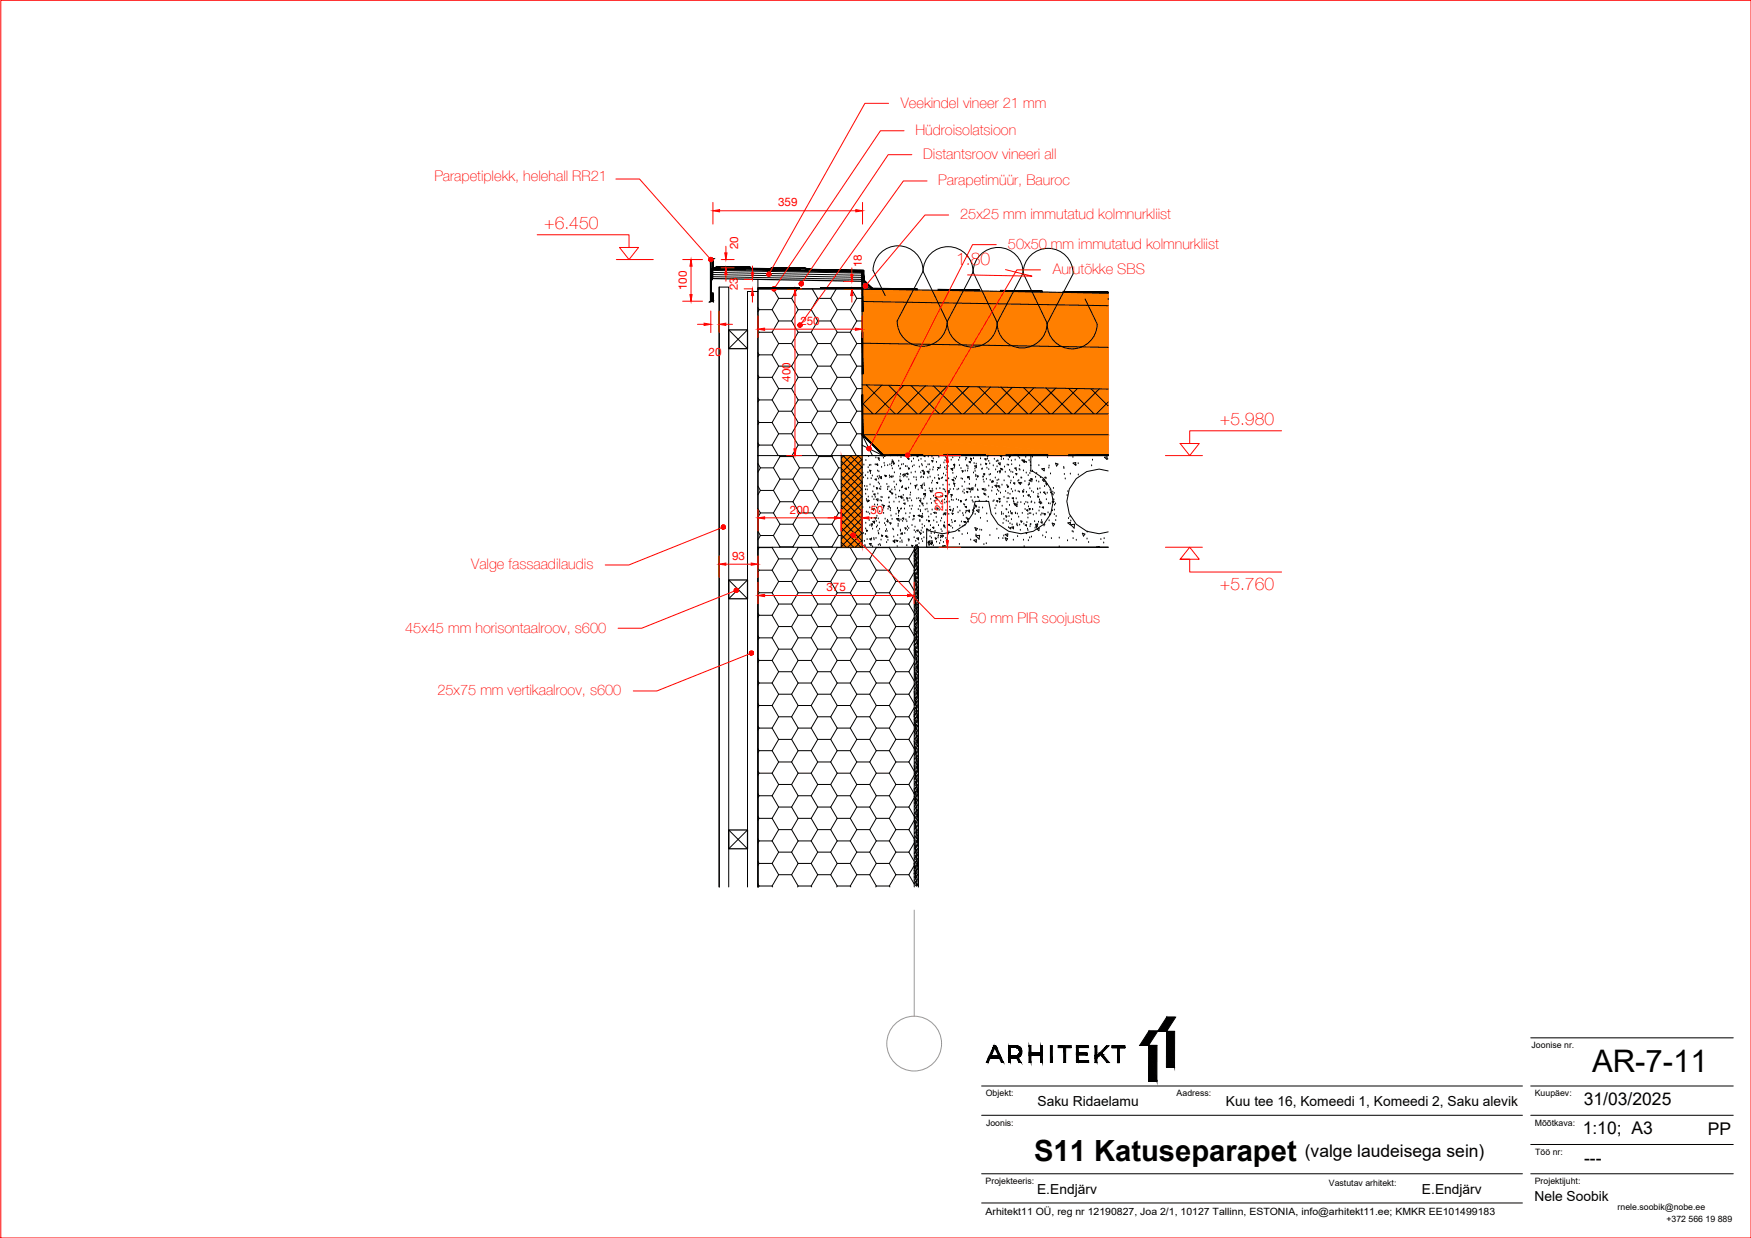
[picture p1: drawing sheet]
<svg xmlns="http://www.w3.org/2000/svg" width="420mm" height="297mm" viewBox="0 0 420 297" stroke-linecap="round" stroke-linejoin="round" font-family="sans-serif">
<defs><g id="words">
<text font-size="7.4" x="382.1" y="257.3">AR-7-11</text>
<text font-size="7" x="248.1" y="278.6">S11 Katuseparapet</text>
<g font-size="4.2" fill="#f00">
<text x="130.6" y="55">+6.450</text>
<text x="229.4" y="63.7">1:80</text>
<text x="292.7" y="102.1">+5.980</text>
<text x="292.7" y="141.6">+5.760</text>
</g>
<g font-size="4.2">
<text x="380" y="265.2">31/03/2025</text>
<text x="379.8" y="272.2">1:10; A3</text>
<text x="409.8" y="272.2">PP</text>
<text x="313.1" y="277.6">(valge laudeisega sein)</text>
<text x="380.1" y="279.3">---</text>
</g>
<g font-size="3.5" fill="#f00">
<text x="216.2" y="25.9">Veekindel vineer 21 mm</text>
<text x="219.7" y="32.4">Hüdroisolatsioon</text>
<text x="221.5" y="38.2">Distantsroov vineeri all</text>
<text x="104.2" y="43.5">Parapetiplekk, helehall RR21</text>
<text x="225.1" y="44.5">Parapetimüür, Bauroc</text>
<text x="230.4" y="52.6">25x25 mm immutatud kolmnurkliist</text>
<text x="241.9" y="59.8">50x50 mm immutatud kolmnurkliist</text>
<text x="252.6" y="65.9">Aurutõkke SBS</text>
<text x="113.1" y="136.6">Valge fassaadilaudis</text>
<text x="232.8" y="149.5">50 mm PIR soojustus</text>
<text x="97.2" y="151.8">45x45 mm horisontaalroov, s600</text>
<text x="104.9" y="166.9">25x75 mm vertikaalroov, s600</text>
</g>
<g font-size="3.3">
<text x="249" y="265.4">Saku Ridaelamu</text>
<text x="294.2" y="265.4">Kuu tee 16, Komeedi 1, Komeedi 2, Saku alevik</text>
<text x="248.9" y="286.5">E.Endjärv</text>
<text x="341.2" y="286.5">E.Endjärv</text>
<text x="368.2" y="288.1">Nele Soobik</text>
</g>
<g font-size="2.8" fill="#f00">
<text x="186.7" y="49.5">359</text>
<text x="177.1" y="59.8" transform="rotate(-90 177.1 59.8)">20</text>
<text x="206.8" y="64.1" transform="rotate(-90 206.8 64.1)">18</text>
<text x="164.8" y="69.7" transform="rotate(-90 164.8 69.7)">100</text>
<text x="177" y="69.7" transform="rotate(-90 177 69.7)">23</text>
<text x="192" y="77.9">250</text>
<text x="170" y="85.4">20</text>
<text x="189.7" y="91.6" transform="rotate(-90 189.7 91.6)">400</text>
<text x="189.5" y="123.2">200</text>
<text x="208.9" y="123.2">50</text>
<text x="226.3" y="122.6" transform="rotate(-90 226.3 122.6)">220</text>
<text x="175.7" y="134.3">93</text>
<text x="198.3" y="141.8">375</text>
</g>
<text font-size="2.4" x="236.5" y="291.6">Arhitekt11 OÜ, reg nr 12190827, Joa 2/1, 10127 Tallinn, ESTONIA, info@arhitekt11.ee; KMKR EE101499183</text>
<g font-size="2.1">
<text x="367.5" y="251.5">Joonise nr.</text>
<text x="236.6" y="263">Objekt:</text>
<text x="282.3" y="263">Aadress:</text>
<text x="368.3" y="263">Kuupäev:</text>
<text x="236.6" y="270.1">Joonis:</text>
<text x="368.3" y="270.1">Mõõtkava:</text>
<text x="368.4" y="277.1">Töö nr:</text>
<text x="236.5" y="284.1">Projekteeris:</text>
<text x="318.9" y="284.5">Vastutav arhitekt:</text>
<text x="368.3" y="284.1">Projektijuht:</text>
<text x="388.2" y="290.4">rnele.soobik@nobe.ee</text>
<text x="399.9" y="293.1">+372 566 19 889</text>
</g>
</g></defs>
<!-- layer: ARH - joonis - hatch -->
<g fill="#ff7f00" stroke="#ff7f00" stroke-width=".24">
<path d="M206.9 69.3l59 1h-59z"/>
<path d="M206.9 104.3h59v5z"/>
<path d="M201.9 109.3h5z"/>
<path d="M201.9 109.3h5v22z"/>
<path d="M206.9 70.3l59 34v-34zM206.9 70.3l59 34h-59z"/>
<path d="M211.9 109.3h54zM206.9 104.3l59 5h-54z"/>
<path d="M201.9 131.3h5zM201.9 109.3l5 22h-5z"/>
</g>
<g fill="none" stroke="#000" stroke-width=".24">
<path d="M171 65.9l35.9 .7M171 66.4l35.9 .6M171 64.9l35.9 .6M171 65.4l35.9 .6M181.9 79.2l.2 .5M181.9 73.8l.2 .5M181.9 69.3v.1M182.1 74.3h3.2M182.1 79.7h3.2M182.1 74.3l-.2 .5M182.1 79.7l-.2 .5M185.3 79.7l1.5 2.7"/>
<path d="M185.3 74.3l1.5 2.7M185.5 69.3l1.3 2.3M186.8 71.6h3.1M186.8 77h3.1M186.8 71.6l-1.5 2.7M186.8 77l-1.5 2.7M189.9 77l1.6 2.7M189.9 71.6l1.6 2.7M191.3 69.3l-1.4 2.3M191.5 74.3h3.1M191.5 79.7h3.1M191.5 74.3l-1.6 2.7"/>
<path d="M191.5 79.7l-1.6 2.7M194.6 79.7l1.6 2.7M194.6 74.3l1.6 2.7M194.9 69.3l1.3 2.3M196.2 71.6h3.1M196.2 77h3.1M196.2 71.6l-1.6 2.7M196.2 77l-1.6 2.7M199.3 77l1.6 2.7M199.3 71.6l1.6 2.7M200.7 69.3l-1.4 2.3M200.9 74.3h3.1"/>
<path d="M200.9 79.7h3.1M200.9 74.3l-1.6 2.7M200.9 79.7l-1.6 2.7M204 79.7l1.6 2.7M204 74.3l1.6 2.7M204.3 69.3l1.3 2.3M205.6 71.6h1.3M205.6 77h1.3M205.6 71.6l-1.6 2.7M205.6 77l-1.6 2.7M206.9 70.9h.1M209.5 64.9a6 6 0 0 1 6.1-5.9 6 6 0 0 1 5.9 6.1"/>
<path d="M209.5 64.9l2.9 6M221.5 65.1l-6.2 11.9a6 6 0 0 0 5.9 6.1 6 6 0 0 0 6.1-5.9M221.5 65.1l5.8 12.1M221.5 65.1a6 6 0 0 1 6.1-5.9 6 6 0 0 1 5.9 6.1M227.3 77.2a6 6 0 0 0 5.9 6.1 6 6 0 0 0 6.1-5.9M233.5 65.3l5.8 12.1M233.5 65.3l-6.2 11.9M233.5 65.3a6 6 0 0 1 6.1-5.9 6 6 0 0 1 5.9 6.1M239.3 77.4a6 6 0 0 0 5.9 6.1 6 6 0 0 0 6.1-5.9M245.5 65.5l5.8 12.1M245.5 65.5l-6.2 11.9M245.5 65.5a6 6 0 0 1 6.1-5.9 6 6 0 0 1 5.9 6.1l-6.2 11.9"/>
<path d="M260.4 71.8l2.9 6a6 6 0 0 1-6.1 5.9 6 6 0 0 1-5.9-6.1M265.9 71.8h.1M181.9 95.5l.2 .5M181.9 90.1l.2 .4M181.9 84.6l.2 .5M182.1 85.1h3.2M182.1 90.5h3.2M182.1 96h3.2M182.1 85.1l-.2 .5M182.1 90.5l-.2 .5M182.1 96l-.2 .4M185.3 96l1.5 2.7"/>
<path d="M185.3 90.5l1.5 2.7M185.3 85.1l1.5 2.7M186.8 82.4h3.1M186.8 87.8h3.1M186.8 93.2h3.1M186.8 98.7h3.1M186.8 82.4l-1.5 2.7M186.8 87.8l-1.5 2.7M186.8 93.2l-1.5 2.8M186.8 98.7l-1.5 2.7M189.9 98.7l1.6 2.7M189.9 93.2l1.6 2.8"/>
<path d="M189.9 87.8l1.6 2.7M189.9 82.4l1.6 2.7M191.5 85.1h3.1M191.5 90.5h3.1M191.5 96h3.1M191.5 85.1l-1.6 2.7M191.5 90.5l-1.6 2.7M191.5 96l-1.6 2.7M194.6 96l1.6 2.7M194.6 90.5l1.6 2.7M194.6 85.1l1.6 2.7M196.2 82.4h3.1"/>
<path d="M196.2 87.8h3.1M196.2 93.2h3.1M196.2 98.7h3.1M196.2 82.4l-1.6 2.7M196.2 87.8l-1.6 2.7M196.2 93.2l-1.6 2.8M196.2 98.7l-1.6 2.7M199.3 98.7l1.6 2.7M199.3 93.2l1.6 2.8M199.3 87.8l1.6 2.7M199.3 82.4l1.6 2.7M200.9 85.1h3.1"/>
<path d="M200.9 90.5h3.1M200.9 96h3.1M200.9 85.1l-1.6 2.7M200.9 90.5l-1.6 2.7M200.9 96l-1.6 2.7M204 96l1.6 2.7M204 90.5l1.6 2.7M204 85.1l1.6 2.7M205.6 82.4h1.3M205.6 87.8h1.3M205.6 93.2h1.3M205.6 98.7h1.3"/>
<path d="M205.6 82.4l-1.6 2.7M205.6 87.8l-1.6 2.7M205.6 93.2l-1.6 2.8M205.6 98.7l-1.6 2.7M206.9 82.3l59 1M206.9 96.7l2.6 2.6M207.9 92.4l6.9 6.9M211.6 92.4l-4.7 4.8M213.3 92.5l6.8 6.8M216.8 92.5l-6.8 6.8M218.6 92.5l6.8 6.8M222 92.6l-6.7 6.7"/>
<path d="M224 92.6l6.7 6.7M227.2 92.7l-6.6 6.6M229.4 92.7l6.6 6.6M232.5 92.8l-6.6 6.5M234.8 92.8l6.5 6.5M237.7 92.9l-6.5 6.4M240.2 92.9l6.4 6.4M242.9 92.9l-6.4 6.4M245.6 93l6.3 6.3M248.1 93.1l-6.2 6.2M251 93.1l6.2 6.2M253.3 93.1l-6.2 6.2"/>
<path d="M256.4 93.2l6.1 6.1M258.5 93.2l-6 6.1M261.8 93.3l4.1 4.1M263.8 93.3l-6 6M265.9 96.4l-2.8 2.9M181.9 106.3l.2 .5M181.9 100.9l.2 .5M181.9 116.6l.6 1.1M181.9 111.2l.6 1.1M182.1 101.4h3.2M182.1 106.8h3.2M182.1 101.4l-.2 .5"/>
<path d="M182.1 106.8l-.2 .5M182.5 112.3h3.1M182.5 117.7h3.1M182.5 112.3l-.6 1M182.5 117.7l-.6 1M185.3 106.8l1.4 2.5M185.3 101.4l1.5 2.7M185.6 117.7l1.6 2.7M185.6 112.3l1.6 2.7M186.8 104.1h3.1M186.8 104.1l-1.5 2.7M187 109.3l.2 .2"/>
<path d="M187.2 109.5h3.1M187.2 115h3.1M187.2 109.5l-1.6 2.8M187.2 115l-1.6 2.7M189.9 104.1l1.6 2.7M190.3 115l1.5 2.7M190.3 109.5l1.5 2.8M190.4 109.3l-.1 .2M191.5 101.4h3.1M191.5 106.8h3.1M191.5 101.4l-1.6 2.7M191.5 106.8l-1.4 2.5"/>
<path d="M191.8 112.3h3.2M191.8 117.7h3.2M191.8 112.3l-1.5 2.7M191.8 117.7l-1.5 2.7M194.6 106.8l1.5 2.5M194.6 101.4l1.6 2.7M195 117.7l1.5 2.7M195 112.3l1.5 2.7M196.2 104.1h3.1M196.2 104.1l-1.6 2.7M196.4 109.3l.1 .2M196.5 109.5h3.1"/>
<path d="M196.5 115h3.1M196.5 109.5l-1.5 2.8M196.5 115l-1.5 2.7M199.3 104.1l1.6 2.7M199.6 115l1.6 2.7M199.6 109.5l1.6 2.8M199.8 109.3l-.2 .2M200.9 101.4h3.1M200.9 106.8h3.1M200.9 101.4l-1.6 2.7M200.9 106.8l-1.5 2.5M201.2 112.3h.7"/>
<path d="M201.2 117.7h.7l5 5M201.2 112.3l-1.6 2.7M201.2 117.7l-1.6 2.7M201.9 119.5l5 5M201.9 115.9l5 5.1M201.9 114.2l5 5M201.9 112.4l5 5M201.9 110.6l5 5M202.3 109.3l4.6 4.6M202.5 109.3l-.6 .6M204 106.8l1.5 2.5M204 101.4l1.6 2.7"/>
<path d="M204.1 109.3l2.8 2.8M204.2 109.3l-2.3 2.4M205.6 104.1h1.3M205.6 104.1l-1.6 2.7M205.8 109.3l1.1 1M206 109.3l-4.1 4.2M206.9 110.2l-5 5M206.9 112l-5 5M206.9 113.8l-5 5M206.9 115.5l-5 5M206.9 117.3l-5 5M206.9 119.1l-5 5"/>
<path d="M206.9 115.9v.1M206.9 112.3h.1M207 104.3h58.9M207.1 113.5h.1M207.2 114.6h.1M207.3 111.6h.1M207.5 116.7h.1M207.6 114.1h.1M207.7 117.5h.1M207.7 118.6h.1M207.8 110.5h.1M207.9 119.8h.1"/>
<path d="M208 116.7h.1M208.1 117.5h.1M208.2 114.9h.1M208.3 113.4h.1M208.3 120l.3 .1-.2 .2zM208.3 112.2h.1M208.3 119.3h.1M208.4 109.5h.1M208.6 111.7h.1M208.7 112.8l.3 .1-.2 .3zM208.8 116.3h.1M208.9 113.6h.1"/>
<path d="M209 111.6h.1M209 114.9h.1M209.3 119.3h.1M209.3 114.2h.1M209.4 118h.1M209.7 118.6l.3-.1-.1 .3zM209.7 116.8h.1M209.7 119.9h.1M210 115l.3-.1-.1 .3zM210 119.3h.1M210 111.5h.1M210.2 109.9h.1"/>
<path d="M210.3 111.4l.3-.1v.3zM210.3 119.8l.4 .4M210.3 117l.3 .1-.2 .3zM210.5 114.4h.1M210.6 113h.1M210.6 111.7h.1M210.7 118.5h.1M210.7 119.7l-.5 .1M210.7 119.7l-.1 .5M210.7 109.8l.3 .1-.2 .3zM210.8 115.9h.1M210.8 114.9h.1"/>
<path d="M210.9 113.2h.1M211 114.3h.1M211 110.5h.1M211 116.2h.1M211 117.3h.1M211.1 114.4h.4v.4M211.1 114.5l.4 .4M211.3 117.5h.1M211.3 116.9h.1M211.4 119.3h.1M211.4 114.8h.1M211.5 112.1h.1"/>
<path d="M211.7 119.4h.1M211.7 109.5h.1M212 109.9h.1M212.1 109.3l.2 .2M212.2 111.2h.1M212.3 111.8h.1M212.3 114l.3 .1-.2 .3zM212.3 109.3v.2M212.6 114.3h.1M212.8 116.2h.1M213 117.5h.1M213 111.7h.1"/>
<path d="M213 116.9h.1M213.2 119.5h.1M213.3 116.8h.1M213.3 119.5h.1M213.4 117.9l.3-.1v.3zM213.4 114.2h.1M213.5 114.6h.1M213.5 111.5h.1M213.7 109.4h.1M213.7 114.3l.3-.1v.3zM213.9 118.2l.3 .1-.1 .3zM214 111.8h.1"/>
<path d="M214 111.2h.1M214 117.5h.1M214 110.7l.4-.1-.1 .3zM214.1 110.5h.1M214.1 112.5h.1M214.3 114.4h.1M214.3 111l.3 .1-.1 .3zM214.5 115.7h.1M214.6 113.4h.1M214.7 117h.1M214.8 117.5h.1M214.9 118.8h.1"/>
<path d="M215 119.5h.1M215.1 116.3h.1M215.3 109.4h.1M215.6 119.3h.1M215.6 111.9h.1M215.7 110.7h.1M215.9 117.8h.1M215.9 112.6h.1M215.9 119.1l.5-.1-.1 .5M215.9 115.2l.3 .1-.1 .3zM216 114.5h.1M216 115.2h.1"/>
<path d="M216 119.2l.4 .4M216.1 113.8h.1M216.1 112.5h.1M216.2 109.8h.1M216.3 117h.1M216.3 111.5h.1M216.4 119.4h.1M216.5 117h.1M216.5 116.8h.1M216.6 114.1h.1M216.7 119.6h.1M216.7 118.9h.1"/>
<path d="M216.7 111.4h.1M216.7 113.8l.5-.1-.1 .5M216.8 113.8l.4 .4M216.9 114.4h.1M217 109.4h.1M217.2 117.2l.3-.1v.3zM217.3 111.9h.1M217.4 117.4h.1M217.5 113.6l.3-.1v.3zM217.6 119.4l.2 .1-.1 .3zM217.6 114.5h.1M217.7 112h.1"/>
<path d="M217.8 110l.3-.1v.3zM217.9 113.9h.1M218 112.3l.2 .1-.1 .2zM218 117.1h.1M218.1 115.1h.1M218.3 119.6h.1M218.4 118.8h.1M218.5 118.3h.1M218.5 116.1h.1M218.6 109.5h.1M218.6 113.5h.1M218.7 110.8h.1"/>
<path d="M218.9 112h.1M219.2 110.1h.1M219.3 114.6h.1M219.3 111.7h.1M219.6 116.4l.3 .2-.2 .2zM219.6 113.3h.1M219.7 117.2h.1M219.8 114.6h.1M219.9 115.2h.1M220 109.3l.1 .3 .2-.2-.2-.1M220 119.7h.1M220 116.4h.1"/>
<path d="M220.3 109.5h.1M220.3 117.6h.1M220.4 110.5h.1M220.5 119.6h.1M220.6 112.1h.1M220.9 113.4h.1M220.9 116.5l.4-.1-.1 .3zM221 114.6h.1M221 119.8h.1M221 110.2h.1M221.1 117.1h.1M221.2 111.4h.1"/>
<path d="M221.2 114.5h.1M221.3 112.9l.3-.1-.1 .3zM221.3 111.8h.1M221.3 117.2h.1M221.4 116.4h.1M221.6 109.3l.2 .2 .1-.2M221.6 113.5l.3 .1-.2 .2zM221.6 114.6h.1M221.6 118.4h.5l-.1 .4M221.6 118.7h.1M221.7 119.7h.1M221.7 118.5l.4 .4"/>
<path d="M221.7 116.1h.1M221.8 116.5h.1M221.8 113.4h.1M221.9 119.3h.1M222 109.6h.1M222 110.7h.1M222 117.8h.1M222.3 112.1h.1M222.4 113.1h.5l-.1 .4M222.5 113.2l.4 .3M222.6 114.7h.1M222.7 111.5h.1"/>
<path d="M222.7 109.6h.1M223 117.3h.1M223 111.5h.1M223.1 112.8h.1M223.2 114.5h.1M223.2 117.7l.3 .1-.2 .2zM223.3 119.8h.1M223.6 115.9h.1M223.6 110.5l.3 .1-.2 .2zM223.6 118.1h.1M223.6 109.7h.1M223.7 117.4h.1"/>
<path d="M223.7 115.5h.1M223.8 117.8h.1M223.8 112.8h.1M223.9 112.2h.1M223.9 110.1h.1M224 119.1h.1M224.3 114.8h.1M224.4 119.4l.3-.1v.3zM224.7 117.4h.1M224.7 115.8l.3-.1v.3zM224.7 110.9h.1M225 112.8h.1"/>
<path d="M225 119.9h.1M225 112.2l.3-.1v.3zM225.1 114.1h.1M225.2 114.7l.3 .1-.2 .2zM225.3 109.7h.1M225.5 117.2h.1M225.6 112.3h.1M225.7 111.7h.1M225.8 119.1h.1M226 114.8h.1M226.2 119.1h.1M226.2 114.7h.1"/>
<path d="M226.3 116.4h.1M226.3 117.4h.1M226.4 113.7h.1M226.5 111.1h.1M226.7 119.9h.1M226.7 112.3h.1M226.7 117.6h.1M226.8 110.5h.1M226.8 118.9l.3 .1-.2 .2zM226.8 118h.1M226.9 114.2h.1M226.9 109.8h.1"/>
<path d="M226.9 115.4h.1M227.1 112.7h.1M227.1 115.4h.1M227.2 110h.1M227.2 111.7l.3 .1-.1 .2zM227.3 112.3h.1M227.3 113.5h.1M227.3 117.8l.5-.1-.1 .5M227.4 117.8l.4 .4M227.5 118.6h.1M227.6 114.9h.1M227.8 116.4h.1"/>
<path d="M228 117.5h.1M228.1 118.7l.4-.1-.1 .3zM228.2 112.4h.4v.4M228.2 112.5l.4 .4M228.2 110.4h.1M228.3 119.3h.1M228.5 115.1l.3-.1-.1 .3zM228.6 109.8h.1M228.6 113.6h.1M228.8 111.5l.3-.1v.3zM228.8 117.4h.1M228.8 115.9l.3 .1-.1 .3z"/>
<path d="M228.9 115.5h.1M228.9 112.4h.1M228.9 114.7h.1M229 111.6h.1M229 112.1h.1M229.1 116.7h.1M229.2 109.4h.1M229.3 114.9h.1M229.5 119.9h.1M229.5 114.5h.1M229.7 117.5h.1M230 117.4h.1"/>
<path d="M230 110.5h.1M230.2 111.7h.1M230.3 109.9h.1M230.6 112.4h.1M230.6 114.9h.1M230.8 112.9l.3 .1-.1 .3zM230.9 116.8h.1M230.9 115h.1M231 118h.1M231.3 117.6h.1M231.4 118.4h.1M231.5 115.7h.1"/>
<path d="M231.6 113h.1M231.7 110.4h.1M231.8 109.9h.1M231.9 118l.3-.1v.3zM231.9 110h.1M232 111.8h.1M232.1 117.3h.1M232.2 114.7h.1M232.2 113h.1M232.2 114.4l.3-.1v.3zM232.3 112.5h.1M232.3 112h.1"/>
<path d="M232.4 109.3h.1M232.5 117.1l.2 .1-.1 .3zM232.5 114.7h.1M232.5 110.8h.3v.2zM232.6 116.2h.1M232.6 115h.1M232.8 118.1h.1M232.9 109.9l.3 .1-.2 .3zM233 117.7h.1M233 119.3h.1M233 117.6h.1M233 117.1h.5l-.1 .4"/>
<path d="M233.1 117.2l.4 .4M233.1 110.6h.1M233.6 110h.1M233.6 113.5h.1M233.7 111.2h.1M233.8 111.8l.5-.1v.5M233.9 111.8l.4 .4M233.9 119.4h.1M233.9 112.6h.1M234 113.1h.1M234 116.7h.1M234.1 116.4h.1"/>
<path d="M234.1 114.3h.1M234.1 114h.1M234.3 111.4h.1M234.3 115.1h.1M234.5 114.1l.3 .1-.2 .3zM234.6 117.5h.1M234.6 119.3h.1M234.7 117.7h.1M234.8 119.4h.1M235.3 110.1h.1M235.3 109.4h.1M235.4 111.6h.1"/>
<path d="M235.6 112.6h.1M235.7 117.3l.3-.1-.1 .3zM235.7 112.5h.1M235.8 114.5h.1M235.9 115.2h.1M236 114.4h.1M236 113.7h.3v.2zM236.1 118.3l.3 .1-.2 .3zM236.1 115.7h.1M236.3 110.1h.3v.3zM236.3 117.8h.1M236.3 117.4h.1"/>
<path d="M236.5 111.2l.3 .1-.2 .2zM236.5 118.8h.1M236.6 117.7h.1M236.7 115h.1M236.8 112.3h.1M236.9 109.7h.1M236.9 110.1h.1M237.1 109.4h.1M237.2 119.3h.1M237.3 112.7h.1M237.3 110.7h.1M237.3 116.6h.1"/>
<path d="M237.4 114h.1M237.5 111.3h.1M237.6 115.2h.1M237.7 113.8h.1M237.9 115.7h.1M238 117.8h.1M238.1 115.3l.3 .2-.2 .2zM238.1 117h.1M238.3 111.8h.1M238.6 110.2h.1M238.7 116.5l.5-.1-.1 .4M238.8 116.5l.4 .4"/>
<path d="M238.8 114.7h.1M238.9 112.7h.1M239.1 110.8h.1M239.1 118.7h.1M239.2 112h.1M239.2 116h.1M239.3 115.3h.1M239.3 117.6h.1M239.4 113.3h.1M239.4 110.6h.1M239.4 116.6h.3v.2zM239.5 110.7h.1"/>
<path d="M239.5 111.1h.5l-.1 .4M239.6 111.2l.4 .4M239.6 117.9h.1M239.6 115.2h.1M239.7 119.6l.3 .1-.2 .2zM239.7 113h.4l-.1 .2zM239.9 117.1h.1M239.9 113.5h.1M240.1 109.4h.3l-.1 .3zM240.1 118.3h.1M240.1 112.4l.3 .1-.2 .2zM240.3 110.3h.1"/>
<path d="M240.4 116.4h.1M240.6 112.8h.1M240.8 110.2h.1M240.9 119.3h.1M240.9 115.4h.1M241 112.1h.1M241.2 113.3h.1M241.3 117.9h.1M241.6 116.5h.1M241.7 119.6h.1M241.7 111.6h.1M241.7 116.6l.3 .1-.1 .2z"/>
<path d="M241.8 117h.1M241.9 118.4h.1M241.9 114.3h.1M241.9 110.3h.1M242 111.6h.1M242 119.6h.1M242.1 109.4l.3 .1-.1 .2zM242.2 114.5h.1M242.3 112.8h.1M242.4 118.6h.1M242.5 115.9h.1M242.6 113.2h.1"/>
<path d="M242.6 115.4h.1M242.7 117.4h.1M242.7 110.6h.1M242.8 111.5h.1M242.9 119.5l.3-.1v.3zM243 118h.1M243 113.4h.1M243.2 114.6h.1M243.2 115.9h.3v.2zM243.5 112.3h.3v.3zM243.6 110.4h.1M243.6 117.8h.1"/>
<path d="M243.7 113.6l.3 .1-.1 .2zM243.8 119.7h.1M243.9 112.9h.1M244.3 115.5h.1M244.3 109.7h.1M244.3 118h.1M244.4 115.8l.5-.1-.1 .5M244.5 115.3h.1M244.5 115.9l.4 .3M244.6 112.6h.1M244.6 118.1h.1M244.7 110h.1"/>
<path d="M244.7 111.8h.1M244.7 112.8h.1M245 114.7h.1M245.2 116h.1M245.2 114.7h.1M245.3 110.5h.1M245.3 110.5l.4 .4M245.3 117.8l.3 .1-.1 .2zM245.6 113h.1M245.6 119.1h.1M245.7 117.6h.1M245.7 110.4l-.5 .1"/>
<path d="M245.7 110.4l-.1 .5M245.7 110.6l.3 .1-.1 .2zM245.8 110.6h.1M245.9 115.5h.1M246.1 109.7h.1M246.3 113.5h.1M246.3 118.1h.1M246.3 111h.1M246.6 118.8l.4-.1-.1 .3zM246.7 114.1h.1M246.8 116.4h.1M246.9 118.9h.1"/>
<path d="M246.9 110.5h.1M247 116h.1M247 115.2h.3l-.1 .3zM247 116.3h.1M247.1 117.3h.1M247.1 113.6h.1M247.2 110.9h.1M247.2 113h.1M247.2 119.3h.1M247.4 111.6v.1M247.4 114.8l.3 .1-.2 .3zM247.6 117.9h.1"/>
<path d="M247.6 115.6h.1M247.7 115.2h.1M247.7 109.7h.1M247.8 113h.1M248 118.2h.1M248.5 114.5h.1M248.7 115.4h.1M248.8 113.6h.1M248.9 117.3h.1M249 117.4h.1M249.1 118.6h.1M249.3 115.7h.1"/>
<path d="M249.3 119.1l-.3-.1 .1 .3 .2-.2M249.3 111.7h.1M249.4 119.9h.1M249.5 117.3h.1M249.6 118.3h.1M249.7 114.6h.1M250 112.5l.6-.1-.1 .6zM250.1 115.1h.5l-.1 .4M250.2 115.2l.4 .4M250.4 118.1h.3v.2zM250.7 116.7h.1M250.9 118.6h.1"/>
<path d="M250.9 115.7h.1M250.9 114.5h-.2l.3 .3v-.3M251.1 119.9h.1M251.3 116.1l-.3-.1 .1 .4 .2-.3M251.3 118.3h.1M251.3 109.8h.1M251.7 112.3h.1M251.7 111.8h.1M252 117.6h.1M252.1 113.7h.1M252.1 118.2h.1M252.5 118.6h.1"/>
<path d="M252.6 118.1h.1M252.7 119.9h.1M252.7 118.8h.1M252.8 117.2h.1M252.9 120h.1M253 118.4h.1M253.3 111.1l.6 .2-.4 .5zM255.2 112.1h.1M255.3 112.4h.1M255.4 113.8h.1M255.6 114.9h.1M256.1 118.9h.1"/>
<path d="M256.2 118h.1M256.8 113.8h.1M257.5 109.7h.1M257.5 111.1l.6-.1v.6zM258.2 111.6h.1M258.7 111.3h.1M258.7 114h.1M261.9 111.8h.1M262.1 110.4h.1M265 109.7l.6-.1v.6zM265.8 110.2h.1M181.9 136.3l.2 .5"/>
<path d="M181.9 127.5l.6 1M181.9 122.1l.6 1M182.1 131.3v.1M182.1 131.4h3.2M182.1 136.8h3.2M182.1 131.4l-.2 .5M182.1 136.8l-.2 .5M182.5 123.1h3.1M182.5 128.5h3.1M182.5 123.1l-.6 1M182.5 128.5l-.6 1M185.3 136.8l1.5 2.7"/>
<path d="M185.3 131.4l1.5 2.7M185.3 131.3v.1M185.6 128.5l1.6 2.7M185.6 123.1l1.6 2.7M186.8 134.1h3.1M186.8 139.5h3.1M186.8 134.1l-1.5 2.7M186.8 139.5l-1.5 2.7M187.2 120.4h3.1M187.2 125.8h3.1M187.2 131.2h3.1M187.2 120.4l-1.6 2.7"/>
<path d="M187.2 125.8l-1.6 2.7M187.2 131.2l-.1 .1M189.9 139.5l1.6 2.7M189.9 134.1l1.6 2.7M190.3 131.2v.1M190.3 125.8l1.5 2.7M190.3 120.4l1.5 2.7M191.5 131.3v.1M191.5 131.4h3.1M191.5 136.8h3.1M191.5 131.4l-1.6 2.7M191.5 136.8l-1.6 2.7"/>
<path d="M191.8 123.1h3.2M191.8 128.5h3.2M191.8 123.1l-1.5 2.7M191.8 128.5l-1.5 2.7M194.6 136.8l1.6 2.7M194.6 131.4l1.6 2.7M194.7 131.3l-.1 .1M195 128.5l1.5 2.7M195 123.1l1.5 2.7M196.2 134.1h3.1M196.2 139.5h3.1M196.2 134.1l-1.6 2.7"/>
<path d="M196.2 139.5l-1.6 2.7M196.5 120.4h3.1M196.5 125.8h3.1M196.5 131.2h3.1M196.5 120.4l-1.5 2.7M196.5 125.8l-1.5 2.7M196.5 131.2v.1M199.3 139.5l1.6 2.7M199.3 134.1l1.6 2.7M199.6 131.2l.1 .1M199.6 125.8l1.6 2.7M199.6 120.4l1.6 2.7"/>
<path d="M200.9 131.3v.1M200.9 131.4h3.1M200.9 136.8h3.1M200.9 131.4l-1.6 2.7M200.9 136.8l-1.6 2.7M201.2 123.1h.7M201.2 128.5h.7M201.2 123.1l-1.6 2.7M201.2 128.5l-1.6 2.7M201.9 130.1l1.2 1.2M201.9 128.3l3 3M201.9 126.6l4.7 4.7"/>
<path d="M201.9 124.8l5 5M201.9 123l5 5M201.9 121.2l5 5M204 136.8l1.6 2.7M204 131.4l1.6 2.7M204.1 131.3l-.1 .1M205.6 134.1h3.1M205.6 139.5h3.1M205.6 134.1l-1.6 2.7M205.6 139.5l-1.6 2.7M206.9 120.8l-5 5M206.9 122.6l-5 5"/>
<path d="M206.9 124.4l-5 5M206.9 126.1l-5 5M206.9 127.9l-3.4 3.4M206.9 129.7l-1.7 1.6M207 121.8h.1M207.2 128h.1M207.4 124.4h.1M207.4 129.9h.1M207.5 130.9h.1M207.6 131.1h.1M207.6 128.2h.1M207.7 126.9h.1"/>
<path d="M207.8 125.5h.1M207.9 122.9h.1M207.9 127.2l.3 .1-.2 .2zM208 120.2h.1M208.1 129.5h.1M208.2 120.4h.1M208.3 123h.1M208.6 124.9h.1M208.6 130.4h.4v.4M208.6 130.5l.4 .4M208.7 123.4h.1M208.7 121.8h.1"/>
<path d="M208.7 139.5l1.6 2.7M208.7 134.1l1.6 2.7M208.7 129.3h.3v.3zM208.7 126.1h.1M209 125.7h.3v.3zM209.1 124.4h.1M209.1 129.3h.1M209.2 126.3h.1M209.3 122.1h.4l-.1 .3zM209.4 127h.1M209.4 131.2h.1M209.4 125.1h.5l-.1 .4"/>
<path d="M209.4 125.2l.4 .3M209.7 129.2h.1M209.7 129.5h.1M209.8 122.2h.1M209.9 121.2h.1M209.9 124.2l.3 .1-.2 .2zM210.2 129.2h.1M210.2 131.3l.1 .1M210.3 124.3h.1M210.3 125.1h.1M210.3 131.4h3.1M210.3 136.8h3.1"/>
<path d="M210.3 131.4l-1.6 2.7M210.3 136.8l-1.6 2.7M210.3 126.5h.1M210.4 121.9h.1M210.4 123.9h.1M210.5 126.2h.1M210.5 121.2h.1M210.7 127.5h.1M210.7 124.5h.1M210.8 130.8h.1M210.8 128h.1M210.9 128.1h.1"/>
<path d="M211 125.5h.1M211.1 127h.1M211.1 122.8h.1M211.1 130.6h.1M211.2 120.1h.1M211.3 130.9h.1M211.4 129.6h.1M211.5 128.4l.3 .1-.2 .2zM211.5 120.3h.1M211.7 121.2h.1M211.8 122.5h.1M211.9 121.2l.3 .1-.2 .2z"/>
<path d="M212 121.9h.1M212 123.2h.1M212.3 125.6h.1M212.4 124.6h.1M212.5 128.6h.3v.3zM212.5 127.5h.1M212.5 126.1h.1M212.7 128.8h.1M212.7 127.1h.1M212.7 130.2h.1M212.8 125h.3v.3zM212.9 127.5h.1"/>
<path d="M213 124.8h.1M213 129h.1M213.1 129.7h.1M213.1 122.2h.1M213.1 121.5l.3-.1v.3zM213.4 120.6h.1M213.4 136.8l1.6 2.7M213.4 131.4l1.6 2.7M213.4 131.3v.1M213.5 125.4l.3 .1-.1 .3zM213.6 122.5h.1M213.7 122h.1"/>
<path d="M213.8 123.8h.1M214.1 124.6h.1M214.2 126.9h.1M214.3 129.8l.4 .4M214.4 127.1h.1M214.5 128.8h.1M214.5 120.5h.1M214.6 130.1h.1M214.7 129.7h.1M214.7 129.7l-.4 .1M214.7 129.7v.5M215 134.1h3.1"/>
<path d="M215 139.5h3.1M215 134.1l-1.6 2.7M215 139.5l-1.6 2.7M215 123.4h.1M215.1 129.6l.3 .1-.1 .2zM215.3 131.2h.1M215.3 122.1h.1M215.4 121.9h.1M215.4 128.5h.1M215.5 126.3h.1M215.5 124.8l.1-.4-.5 .1 .5 .4M215.5 125.8h.1"/>
<path d="M215.5 122.4l.3 .1-.1 .3zM215.6 123.9h.1M215.6 123.2h.1M215.7 124.7h.1M215.8 120.5h.1M215.8 125.1h.1M216 130.1h.1M216 129.2h.1M216 127.2h.1M216.1 127.4h.1M216.1 122.2h.1M216.2 128.3h.1"/>
<path d="M216.2 124.8h.1M216.2 127.9h.3v.3zM216.3 122.1h.1M216.4 129.8h.1M216.5 130.2h.1M216.5 124.3h.4l-.1 .3zM216.6 125.1h.1M216.9 120.8l.3-.1-.1 .3zM216.9 120.1h.1M217 122.1h.1M217.1 128h.1M217.1 126.6l.3 .1-.1 .3z"/>
<path d="M217.3 123.3h.1M217.4 124.7h.1M217.6 125.2h.1M217.6 130.9h.1M217.7 127.3h.1M217.7 126.4h.1M217.8 120.3h.1M218 129.5h.1M218.1 129.8h.1M218.1 126.8h.1M218.1 139.5l1.3 2.2M218.1 134.1l1.3 2.2"/>
<path d="M218.2 129.6h.1M218.2 124.1h.1M218.3 121.5h.1M218.4 123.2h.1M218.7 122.2h.1M218.7 120.2h.1M218.8 130.8l.3 .1-.2 .3zM218.8 126.1h.1M218.9 121.4h.1M219.1 124.8h.1M219.2 123.6l.3 .1-.2 .3zM219.3 124.6h.1"/>
<path d="M219.4 129h.1M219.4 138.3h.1M219.4 137.1h.1M219.4 127.3h.1M219.4 131.9l-1.3 2.2M219.4 137.3l-1.3 2.2M219.4 132.5h.1M219.4 133.3h.1M219.4 134.1h.1M219.4 136.9h.1M219.4 135.9h.1M219.4 133.5h.1"/>
<path d="M219.4 134.9h.1M219.4 134.7h.1M219.4 135.7h.1M219.4 136.4h.1M219.5 137.3h.1M219.5 138.1h.1M219.5 138.8h.1M219.5 131.4h.1M219.5 132.3h.1M219.5 139.1h.1M219.5 138.2h.1M219.5 136.3h.1"/>
<path d="M219.5 135.4h.1M219.5 134.5h.1M219.5 133.5h.1M219.5 132.6h.1M219.5 131.7h.1M219.5 139.6h.1M219.5 131.8h.1M219.5 137.7h.1M219.5 132h.1M219.5 137.9h.1M219.6 132.2h.1M219.6 138.1h.1"/>
<path d="M219.6 126.5h.1M219.6 139.3h.1M219.6 132.6h.1M219.6 132.8h.1M219.6 138.5h.1M219.6 138.7h.1M219.6 139.2h.1M219.6 136.9h.1M219.6 131.3h.1M219.6 138h.1M219.6 134.4h.1M219.7 132.1h.1"/>
<path d="M219.7 132.9h.1M219.7 133h.1M219.7 138.9h.1M219.7 136.8h.1M219.7 135.6h.1M219.7 130.8h.3v.3zM219.7 133.7h.1M219.7 135.3h.1M219.7 132h.1M219.7 134.5h.1M219.7 133.4h.1M219.7 134.4h.1"/>
<path d="M219.7 133.2h.1M219.7 136.1h.1M219.7 137.6h.1M219.7 133.6h.1M219.7 139.3h.1M219.7 129.9h.1M219.7 127.7h.1M219.8 138.4h.1M219.8 139.5h.1M219.8 132.1h.1M219.8 139.2h.1M219.8 140h.1"/>
<path d="M219.8 133.8h.1M219.8 139.7h.1M219.8 139.6h.1M219.8 138.7h.1M219.8 137.7h.1M219.8 136.8h.1M219.8 135.9h.1M219.8 134.9h.1M219.8 134h.1M219.8 133.1h.1M219.8 134.2h.1M219.8 134.4h.1"/>
<path d="M219.8 134.8h.1M219.8 133.9h.1M219.8 132.9h.1M219.8 132h.1M219.9 139.5h.1M219.9 138.5h.1M219.9 137.6h.1M219.9 136.7h.1M219.9 135.7h.1M219.9 134.6h.1M219.9 137.8h.1M219.9 138.9h.1"/>
<path d="M219.9 135h.1M219.9 137.7h.1M219.9 135.3h.1M219.9 131.7h.1M219.9 135.2h.1M219.9 136.5h.1M219.9 132.9h.1M220 132.5h.1M220 133.3h.1M220 134.1h.1M220 135.3h.1M220 129.1h.4v.4"/>
<path d="M220 135.4h.1M220 127.2h.3v.3zM220 134.9h.1M220 135.7h.1M220 136.4h.1M220 132.9h.1M220 131.7h.1M220 129.2l.4 .3M220 137.3h.1M220 135.8h.1M220 138h.1M220 138.8h.1"/>
<path d="M220 136h.1M220.1 139.6h.1M220.1 136.2h.1M220.1 136.6h.1M220.1 138.7h.1M220.1 130.9h.1M220.2 136.8h.1M220.2 139.8h.1M220.2 136.3h.1M220.2 137h.1M220.2 138.6h.1M220.2 137.4h.1"/>
<path d="M220.2 135.2h.1M220.2 134.2h.1M220.2 133.3h.1M220.2 132.3h.1M220.2 131.4h.1M220.2 133.8h.1M220.2 131.3h.1M220.2 132.1h.1M220.2 132.9h.1M220.2 131.5h.1M220.2 138.9h.1M220.2 138h.1"/>
<path d="M220.2 136.1h.1M220.2 136.2h.1M220.2 135h.1M220.3 133.7h.1M220.3 131.7h.1M220.3 133.8h.1M220.3 131.4h.1M220.3 134.5h.1M220.3 135.2h.1M220.3 132.6h.1M220.3 136h.1M220.3 137.6h.1"/>
<path d="M220.3 131.9h.1M220.3 137.8h.1M220.3 131.3h.1M220.3 123.7l.3-.1v.3zM220.3 136.8h.1M220.3 138.4h.1M220.3 139.2h.1M220.3 140h.1M220.3 132.3h.1M220.3 138.2h.1M220.3 122.3h.1M220.5 130.5h.1"/>
<path d="M220.6 127.8h.1M220.6 120.1l.3-.1v.3zM220.7 121.5h.1M220.7 124.8h.1M220.7 125.1h.1M220.8 127.8l.3 .1-.2 .3zM220.8 123.8l.5-.1-.1 .5M220.8 122.5h.1M220.8 120.5h.1M220.9 123.8l.4 .4M220.9 122.8h.1M221 127.4h.1"/>
<path d="M221.2 129.4h.1M221.2 120.7l.3 .1-.2 .2zM221.3 125.9h.1M221.3 126.7h.1M221.3 123.4h.1M221.4 129.9h.1M221.4 124.1h.1M221.5 121.4h.1M221.5 127.8h.1M221.7 129h.1M221.8 126.3h.1M222 122.3h.1"/>
<path d="M222.3 129.2h.1M222.4 124.9h.1M222.4 120.9h.1M222.4 122.2h.1M222.5 127.2h.1M222.7 122.8h.1M222.7 130.1l.6 .3-.4 .4zM222.7 127.5h.1M222.7 129.9l1-.1-.2 .8M222.8 129.9l.8 .8M222.8 124.8l.3 .2-.2 .2zM222.8 124.1h.1"/>
<path d="M222.9 125.1h.1M223.1 130h.1M223.2 128.8h.1M223.2 127.2h.1M223.3 126.1h.1M223.4 123.5h.1M223.4 128h.1M223.4 130.1h.4l-.1 .3zM223.5 129.1h.1M223.5 120.8h.1M223.7 122.4h.1M223.7 130.4h.1"/>
<path d="M223.8 126.5h.3l-.1 .3zM223.9 130.9h.1M224 125h.1M224.1 123l.3-.1-.1 .3zM224.2 120.3h.1M224.2 128h.1M224.4 127.5h.1M224.4 122.2h.1M224.4 129.1l.3 .1-.2 .2zM224.6 124.1h.1M224.7 123.2h.1M224.7 130.1h.1"/>
<path d="M224.8 121.9l.3 .1-.2 .2zM224.8 125.4h.1M225.1 129.1h.1M225.1 128.6h.1M225.2 126.1h.1M225.2 128.5h.1M225.3 122.4h.1M225.5 130.4h.1M225.7 128.4h.4v.4M225.7 129h.1M225.7 125h.1M225.7 129.8h.1"/>
<path d="M225.7 128.5l.4 .4M225.8 127.1h.1M225.9 124.4h.1M226 120.4h.1M226 127.6h.1M226.1 121.8h.1M226.4 123.6h.1M226.4 130.1h.1M226.4 128.7h.1M226.4 126.1l.3 .1-.2 .2zM226.5 123.1h.5l-.1 .4M226.5 126h.1"/>
<path d="M226.5 131.3l-.4-.3 .7-.1-.1 .4M226.5 123.2l.4 .4M226.6 125.4h.1M226.6 123.4h.1M226.7 120.7h.1M226.8 126.7h.1M227 129.2h.1M227 122.5h.1M227.2 120.5h.1M227.2 129.8h.1M227.4 129.4h-.2l.2 .2M227.4 125.1h.1"/>
<path d="M227.5 125.8h.3v.3zM227.5 128.1h.1M227.7 123.4h.1M227.7 127.6h.1M227.8 120.4h.1M227.8 122.3l.3-.1v.3zM227.9 121.7h.1M228.2 126.3h.1M228.3 120h.1M228.3 124.9h.1M228.4 123.1l.3 .1-.1 .2zM228.5 125.4h.1"/>
<path d="M228.6 126.8h.1M228.6 122.8h.1M228.7 122.6h.1M228.7 129.2h.1M228.7 120.1h.1M228.8 122.2h.1M229 125.2h.1M229.3 125.1h.1M229.7 121.8h.1M229.9 123h.1M230 120.1h.1M230.2 130.6h.1"/>
<path d="M230.3 126.2h.1M230.3 127.4l-.3-.1 .1 .2M230.3 122.6h.1M230.4 120.1l.3 .1-.1 .2zM230.5 120.3h.1M230.7 125.2h.1M230.9 128.3h.1M231 123.2h.1M231 126.4h.1M231.1 123.7h.1M231.3 121.1h.1M231.3 125.2l.3-.1v.3z"/>
<path d="M231.5 121.2h.1M231.5 126.1h.1M231.6 121.6l.3-.1v.3zM231.6 120.1h.1M231.7 123.1h.1M231.7 125.3h.1M231.8 122.7h.1M231.9 124.3h.1M231.9 120h.1M232 122.7h.1M232.1 124.3l.2 .1-.1 .3zM232.2 128h.1"/>
<path d="M232.2 122.5l.5-.1-.1 .4M232.2 122.5l.4 .4M232.4 125.3h.1M232.9 129.6h.1M233.3 120.2h.1M233.4 122.5h.1M233.4 123.2h.1M233.5 120.5h.1M233.7 122.8h.1M233.7 129.6l.6-.1v.6zM233.8 122.1h.1M233.9 126.6l.6 .2-.3 .5z"/>
<path d="M234 123.4h.1M234.1 121.3l.3 .1-.2 .3zM234.1 128.6l1-.2-.2 .9M234.1 121.4h.1M234.2 128.6l.8 .8M234.2 128.4h.1M234.3 122.4l.6-.1v.6zM234.9 121.8h.1M235 120.2h.1M235.1 127.2h.1M235.3 124.4h.1M235.5 127.2h.1"/>
<path d="M235.8 121.9h.1M236.1 130.7h.1M236.6 120.3h.1M236.7 130.5h.1M236.8 123.3h.1M236.9 125.1h.1M237.5 128.5h.1M238.3 120.4h.1M238.5 120.1h.1M238.8 122h.1M238.9 123.3h.1M239 121.4h.1"/>
<path d="M239.1 120.2l.3-.1v.3zM239.2 127h.1M239.6 129.2h.1M239.8 120.5h.1M240 120.4h.1M240.3 123h.1M240.3 123.4h.1M240.5 121.5h.1M240.6 129.2h.1M240.7 125.6h.1M240.7 123.4h.1M240.9 128.6h.1"/>
<path d="M240.9 124.6h.1M241.2 128.2l.6-.1v.6zM241.2 129l.6 .3-.3 .4zM241.3 123.7l.3 .2-.2 .2zM241.4 122.2h.1M241.4 125h.1M241.6 122.3h.1M241.6 120.5h.1M241.9 125.2h.1M242 123h.1M242 126.6h.1M242.1 123.9h.1"/>
<path d="M242.2 121.3h.1M242.3 126.7l.2-.1v.3zM242.4 125.7h.1M242.5 122.8h.1M242.5 123.1l.4-.1-.1 .3zM242.7 124.7h.1M242.8 126.5l.4-.1v.5M242.8 126.5l.4 .4M242.9 125.9h.1M243.2 129.6h.1M243.2 120.3h.1M243.3 120.6h.1"/>
<path d="M243.3 120.8l.3 .1-.1 .2zM243.6 121.1h.5l-.1 .4M243.6 121.2l.5 .4M243.6 123.1h.1M243.7 123.2h.1M244 126h.1M244 120.9h.1M244 125.7h.1M244.1 123.3h.1M244.2 128.7h.1M244.2 126.2h.1M244.2 120.6h.1"/>
<path d="M244.4 124.1h.1M244.7 126h.1M244.8 127.2h.1M244.9 125l.3 .1-.1 .2zM245 120.6h.1M245.3 123.2h.1M245.6 129.6h.1M245.7 125.8h.1M245.7 131.2h.1M245.8 121h.1M246 122.2h.1M246 126l.3-.1v.3z"/>
<path d="M246.1 127.8l.3 .3M246.2 120.5h.1M246.3 122.4l.3-.1v.3zM246.4 127.8l-.1 .2M246.4 125.4h.1M246.5 127h.1M246.6 120.7h.1M246.7 127.3h.1M246.7 124.3h.1M246.7 123.5h.1M246.8 129.7h.1M246.8 121.6h.1"/>
<path d="M247 122l.2 .1-.1 .2zM247 123.2h.1M247.1 129.1h.1M247.2 126.4h.1M247.2 125.9h.1M247.3 123.2h.1M247.4 125.8h.1M247.4 120.6h.1M247.5 128.8h.1M247.5 120.4h.1M247.8 122.2h.1M247.8 122.3h.1"/>
<path d="M247.9 123.6h.1M248.3 125.2h.1M248.3 120.7h.1M248.4 126.7h.1M248.5 125.8l.4-.1v.5M248.5 125.8l.4 .4M248.6 126.2l.3 .1-.2 .2zM248.6 123.3h.1M248.9 126.8l.4-.1v.6l-.5-.4M249 125.9h.1M249.2 125.3h.1M249.3 120.5l.5-.1-.1 .4"/>
<path d="M249.3 122.6h.1M249.3 120.5l.4 .4M249.5 121.7h.1M249.5 120.3h.1M249.8 123.6h.1M249.8 125.3l.3-.1-.1 .3zM249.9 124.9h.1M250 120.8h.1M250 123.3h.1M250.1 121.7l.3-.1v.3zM250.2 128.6h.1M250.3 123.3h.1"/>
<path d="M250.5 126.2h.1M250.6 123.2l.3 .1-.2 .3zM250.7 125.9h.1M250.8 129h.1M251.1 127.8h.1M251.5 123h.1M251.6 120.8h.1M251.7 125h.1M251.9 123.6h.1M252 123.4h.1M252 120.9h.1M252.3 129.2h.1"/>
<path d="M252.5 125.5l.6 .2-.4 .5zM252.5 120.6h.1M252.5 122.5h.1M252.6 120.2l.3 .1-.2 .3zM253 123.5h.1M253 122.4h.1M253 121.2h.1M253.3 120.9h.1M253.3 124.9h.1M253.4 123.9h.1M254.2 129.1h.1M254.2 131.2h.1"/>
<path d="M256.2 129.8h.1M256.2 125.5l.7-.2-.1 .6zM256.4 124.4h.1M256.8 124h.1M256.9 125.9l1-.1-.2 .9M256.9 125h.1M257 125.9l.8 .8M257.3 127.5h.1M257.5 129.2h.1M257.5 127.7h.1M258.3 129.6h.1M259.7 127.9l.6 .3-.3 .4z"/>
<path d="M260.8 129.3h.1M260.9 127.7h.1M261.2 130.2h.1M263.2 131.3l.6-.2-.1 .2M264.2 129.5h.1M264.8 130.3h.1M264.9 129.3h.1M181.9 158l.2 .5M181.9 152.6l.2 .4M181.9 147.1l.2 .5M181.9 141.7l.2 .5M182.1 142.2h3.2"/>
<path d="M182.1 147.6h3.2M182.1 153h3.2M182.1 158.5h3.2M182.1 142.2l-.2 .5M182.1 147.6l-.2 .5M182.1 153l-.2 .5M182.1 158.5l-.2 .4M185.3 158.5l1.5 2.7M185.3 153l1.5 2.8M185.3 147.6l1.5 2.7M185.3 142.2l1.5 2.7M186.8 144.9h3.1"/>
<path d="M186.8 150.3h3.1M186.8 155.8h3.1M186.8 144.9l-1.5 2.7M186.8 150.3l-1.5 2.7M186.8 155.8l-1.5 2.7M189.9 155.8l1.6 2.7M189.9 150.3l1.6 2.7M189.9 144.9l1.6 2.7M191.5 142.2h3.1M191.5 147.6h3.1M191.5 153h3.1M191.5 158.5h3.1"/>
<path d="M191.5 142.2l-1.6 2.7M191.5 147.6l-1.6 2.7M191.5 153l-1.6 2.8M191.5 158.5l-1.6 2.7M194.6 158.5l1.6 2.7M194.6 153l1.6 2.8M194.6 147.6l1.6 2.7M194.6 142.2l1.6 2.7M196.2 144.9h3.1M196.2 150.3h3.1M196.2 155.8h3.1M196.2 144.9l-1.6 2.7"/>
<path d="M196.2 150.3l-1.6 2.7M196.2 155.8l-1.6 2.7M199.3 155.8l1.6 2.7M199.3 150.3l1.6 2.7M199.3 144.9l1.6 2.7M200.9 142.2h3.1M200.9 147.6h3.1M200.9 153h3.1M200.9 158.5h3.1M200.9 142.2l-1.6 2.7M200.9 147.6l-1.6 2.7M200.9 153l-1.6 2.8"/>
<path d="M200.9 158.5l-1.6 2.7M204 158.5l1.6 2.7M204 153l1.6 2.8M204 147.6l1.6 2.7M204 142.2l1.6 2.7M205.6 144.9h3.1M205.6 150.3h3.1M205.6 155.8h3.1M205.6 144.9l-1.6 2.7M205.6 150.3l-1.6 2.7M205.6 155.8l-1.6 2.7M208.7 155.8l1.6 2.7"/>
<path d="M208.7 150.3l1.6 2.7M208.7 144.9l1.6 2.7M210.3 142.2h3.1M210.3 147.6h3.1M210.3 153h3.1M210.3 158.5h3.1M210.3 142.2l-1.6 2.7M210.3 147.6l-1.6 2.7M210.3 153l-1.6 2.8M210.3 158.5l-1.6 2.7M213.4 158.5l1.6 2.7M213.4 153l1.6 2.8"/>
<path d="M213.4 147.6l1.6 2.7M213.4 142.2l1.6 2.7M215 144.9h3.1M215 150.3h3.1M215 155.8h3.1M215 144.9l-1.6 2.7M215 150.3l-1.6 2.7M215 155.8l-1.6 2.7M218.1 155.8l1.3 2.2M218.1 150.3l1.3 2.3M218.1 144.9l1.3 2.2M219.4 151.1h.1"/>
<path d="M219.4 151.8h.1M219.4 156.2h.1M219.4 154.9h.1M219.4 142.7l-1.3 2.2M219.4 148.1l-1.3 2.2M219.4 153.5l-1.3 2.3M219.4 158.9l-1.3 2.3M219.4 152.6h.1M219.4 154.2h.1M219.4 151.4h.1M219.4 153.4h.1M219.4 142.8h.1"/>
<path d="M219.4 148.8h.1M219.4 154.7h.1M219.4 153.7h.1M219.4 152.5h.1M219.4 155h.1M219.4 155.8h.1M219.4 156.6h.1M219.4 143h.1M219.4 148.9h.1M219.4 151.3h.1M219.5 143.2h.1M219.5 149.2h.1"/>
<path d="M219.5 150.1h.1M219.5 157.4h.1M219.5 158.1h.1M219.5 158.9h.1M219.5 155.1h.1M219.5 141h.1M219.5 140.1h.1M219.5 148.9h.1M219.5 146.5h.1M219.5 140.4h.1M219.5 141.2h.1M219.5 159.7h.1"/>
<path d="M219.5 152.2h.1M219.5 151.3h.1M219.5 150.3h.1M219.5 149.4h.1M219.5 148.5h.1M219.5 147.5h.1M219.5 146.6h.1M219.5 145.7h.1M219.5 144.7h.1M219.5 143.8h.1M219.5 142.9h.1M219.5 141.9h.1"/>
<path d="M219.5 147.7h.1M219.5 144.1h.1M219.5 142h.1M219.5 143.6h.1M219.5 149.6h.1M219.5 155.5h.1M219.5 158.7h.1M219.5 157.8h.1M219.5 156.9h.1M219.5 155.9h.1M219.5 155h.1M219.5 154.1h.1"/>
<path d="M219.5 153.1h.1M219.5 145.3h.1M219.5 142.8h.1M219.5 143.5h.1M219.5 149.7h.1M219.5 155.7h.1M219.5 159.5h.1M219.5 141.7h.1M219.6 144.3h.1M219.6 145.1h.1M219.6 145.9h.1M219.6 144h.1"/>
<path d="M219.6 150h.1M219.6 144.1h.1M219.6 142.9h.1M219.6 155.9h.1M219.6 157.1h.1M219.6 141.7h.1M219.6 146.7h.1M219.6 147.5h.1M219.6 148.3h.1M219.6 159.5h.1M219.6 158.3h.1M219.6 140.4h.1"/>
<path d="M219.6 149.1h.1M219.6 144.5h.1M219.6 150.4h.1M219.6 156.3h.1M219.6 154.7h.1M219.6 149.9h.1M219.6 150.6h.1M219.6 144.6h.1M219.6 150.5h.1M219.6 156.5h.1M219.6 152.3h.1M219.7 151.4h.1"/>
<path d="M219.7 152.2h.1M219.7 153h.1M219.7 144.9h.1M219.7 150.8h.1M219.7 154.6h.1M219.7 156.7h.1M219.7 153.4h.1M219.7 149.9h.1M219.7 153.8h.1M219.7 155.3h.1M219.7 151h.1M219.7 156.2h.1"/>
<path d="M219.7 145.3h.1M219.7 151.2h.1M219.7 157.1h.1M219.7 147.4h.1M219.8 157h.1M219.8 157.7h.1M219.8 145.4h.1M219.8 151.3h.1M219.8 157.3h.1M219.8 149.8h.1M219.8 148.6h.1M219.8 158.5h.1"/>
<path d="M219.8 145.7h.1M219.8 151.6h.1M219.8 144.3h.1M219.8 143.3h.1M219.8 142.4h.1M219.8 141.5h.1M219.8 140.5h.1M219.8 147.4h.1M219.8 145h.1M219.8 140.8h.1M219.8 159.3h.1M219.8 157.5h.1"/>
<path d="M219.8 155.5h.1M219.8 154.5h.1M219.8 153.6h.1M219.8 152.7h.1M219.8 151.8h.1M219.8 150.8h.1M219.8 149.9h.1M219.8 149h.1M219.8 148h.1M219.8 147.1h.1M219.8 146.1h.1M219.8 145.2h.1"/>
<path d="M219.8 146.2h.1M219.8 142.6h.1M219.8 141.6h.1M219.8 159.2h.1M219.8 158.3h.1M219.8 157.4h.1M219.8 156.4h.1M219.8 143.2h.1M219.8 143.9h.1M219.8 144.7h.1M219.8 140.2h.1M219.8 152h.1"/>
<path d="M219.8 157.9h.1M219.8 158h.1M219.8 143.8h.1M219.9 145.5h.1M219.9 140.3h.1M219.9 146.2h.1M219.9 152.2h.1M219.9 158.1h.1M219.9 146h.1M219.9 145.1h.1M219.9 144.2h.1M219.9 143.2h.1"/>
<path d="M219.9 142.3h.1M219.9 141.4h.1M219.9 140.4h.1M219.9 142.5h.1M219.9 146.3h.1M219.9 147.1h.1M219.9 140.6h.1M219.9 146.5h.1M219.9 152.4h.1M219.9 157.2h.1M219.9 156.3h.1M219.9 155.4h.1"/>
<path d="M219.9 154.4h.1M219.9 153.5h.1M219.9 152.6h.1M219.9 151.6h.1M219.9 150.7h.1M219.9 149.8h.1M219.9 148.8h.1M219.9 147.9h.1M219.9 146.9h.1M219.9 159.2h.1M219.9 155.6h.1M219.9 149.4h.1"/>
<path d="M219.9 158.3h.1M219.9 159.1h.1M219.9 158.2h.1M219.9 158h.1M219.9 156.8h.1M219.9 140.1h.1M219.9 148.7h.1M219.9 153.2h.1M219.9 150.2h.1M219.9 151h.1M219.9 151.8h.1M219.9 141h.1"/>
<path d="M219.9 152.8h.1M219.9 158.7h.1M219.9 155.5h.1M219.9 154.3h.1M220 152.6h.1M220 141.1h.1M220 147h.1M220 153h.1M220 158.9h.1M220 153.1h.1M220 150.8h.1M220 153.4h.1"/>
<path d="M220 154.2h.1M220 141.4h.1M220 147.3h.1M220 153.2h.1M220 151.9h.1M220 148.3h.1M220 155h.1M220 156.5h.1M220 159.1h.1M220 150.7h.1M220 155.8h.1M220 149.5h.1"/>
<path d="M220 145.9h.1M220 157.3h.1M220 158.1h.1M220 141.8h.1M220 147.7h.1M220 153.6h.1M220 159.5h.1M220 147.1h.1M220.1 140.4h.1M220.1 141.2h.1M220.1 141.9h.1M220.1 147.9h.1"/>
<path d="M220.1 153.8h.1M220.1 159.7h.1M220.1 142.2h.1M220.1 148.1h.1M220.1 154h.1M220.1 145.9h.1M220.1 144.7h.1M220.1 142h.1M220.1 142.8h.1M220.1 143.5h.1M220.1 159.9h.1M220.1 158.9h.1"/>
<path d="M220.1 141.1h.1M220.1 144.3h.1M220.2 145.1h.1M220.2 145.9h.1M220.2 142.6h.1M220.2 148.5h.1M220.2 154.4h.1M220.2 158.9h.1M220.2 156.5h.1M220.2 141h.1M220.2 146.7h.1M220.2 147.5h.1"/>
<path d="M220.2 148.3h.1M220.2 142.7h.1M220.2 148.7h.1M220.2 154.6h.1M220.2 157.7h.1M220.2 154.1h.1M220.2 143h.1M220.2 148.9h.1M220.2 154.8h.1M220.2 156.4h.1M220.2 149.1h.1M220.2 149.8h.1"/>
<path d="M220.2 150.6h.1M220.2 155.2h.1M220.2 151.7h.1M220.2 151.4h.1M220.2 146.4h.1M220.2 145.4h.1M220.2 144.5h.1M220.2 143.6h.1M220.2 141.7h.1M220.2 140.7h.1M220.2 154h.1M220.2 152.8h.1"/>
<path d="M220.3 152.2h.1M220.3 153h.1M220.3 143.4h.1M220.3 149.3h.1M220.3 155.2h.1M220.3 158.5h.1M220.3 157.6h.1M220.3 156.6h.1M220.3 155.7h.1M220.3 154.8h.1M220.3 152.9h.1M220.3 152h.1"/>
<path d="M220.3 151h.1M220.3 150.1h.1M220.3 149.2h.1M220.3 148.2h.1M220.3 147.3h.1M220.3 153.8h.1M220.3 154.6h.1M220.3 155.3h.1M220.3 143.5h.1M220.3 149.5h.1M220.3 155.4h.1M220.3 159.4h.1"/>
<path d="M220.3 151.6h.1M220.3 150.4h.1M220.3 143.8h.1M220.3 149.7h.1M220.3 146.8h.1M220.3 156.2h.1M220.3 156.9h.1M220.3 157.7h.1M220.3 155.6h.1M220.3 148h.1M220.3 144.4h.1M220.3 145.6h.1"/>
<path d="M220.4 144.2h.1M181.9 179.6l.2 .5M181.9 174.2l.2 .5M181.9 168.8l.2 .5M181.9 163.4l.2 .5M182.1 163.9h3.2M182.1 169.3h3.2M182.1 174.7h3.2M182.1 163.9l-.2 .5M182.1 169.3l-.2 .5M182.1 174.7l-.2 .5M185.3 174.7l1.5 2.7"/>
<path d="M185.3 169.3l1.5 2.7M185.3 163.9l1.5 2.7M186.8 161.2h3.1M186.8 166.6h3.1M186.8 172h3.1M186.8 177.4h3.1M186.8 161.2l-1.5 2.7M186.8 166.6l-1.5 2.7M186.8 172l-1.5 2.7M186.8 177.4l-1.5 2.7M189.9 177.4l1.6 2.7M189.9 172l1.6 2.7"/>
<path d="M189.9 166.6l1.6 2.7M189.9 161.2l1.6 2.7M191.5 163.9h3.1M191.5 169.3h3.1M191.5 174.7h3.1M191.5 163.9l-1.6 2.7M191.5 169.3l-1.6 2.7M191.5 174.7l-1.6 2.7M194.6 174.7l1.6 2.7M194.6 169.3l1.6 2.7M194.6 163.9l1.6 2.7M196.2 161.2h3.1"/>
<path d="M196.2 166.6h3.1M196.2 172h3.1M196.2 177.4h3.1M196.2 161.2l-1.6 2.7M196.2 166.6l-1.6 2.7M196.2 172l-1.6 2.7M196.2 177.4l-1.6 2.7M199.3 177.4l1.6 2.7M199.3 172l1.6 2.7M199.3 166.6l1.6 2.7M199.3 161.2l1.6 2.7M200.9 163.9h3.1"/>
<path d="M200.9 169.3h3.1M200.9 174.7h3.1M200.9 163.9l-1.6 2.7M200.9 169.3l-1.6 2.7M200.9 174.7l-1.6 2.7M204 174.7l1.6 2.7M204 169.3l1.6 2.7M204 163.9l1.6 2.7M205.6 161.2h3.1M205.6 166.6h3.1M205.6 172h3.1M205.6 177.4h3.1"/>
<path d="M205.6 161.2l-1.6 2.7M205.6 166.6l-1.6 2.7M205.6 172l-1.6 2.7M205.6 177.4l-1.6 2.7M208.7 177.4l1.6 2.7M208.7 172l1.6 2.7M208.7 166.6l1.6 2.7M208.7 161.2l1.6 2.7M210.3 163.9h3.1M210.3 169.3h3.1M210.3 174.7h3.1M210.3 163.9l-1.6 2.7"/>
<path d="M210.3 169.3l-1.6 2.7M210.3 174.7l-1.6 2.7M213.4 174.7l1.6 2.7M213.4 169.3l1.6 2.7M213.4 163.9l1.6 2.7M215 161.2h3.1M215 166.6h3.1M215 172h3.1M215 177.4h3.1M215 161.2l-1.6 2.7M215 166.6l-1.6 2.7M215 172l-1.6 2.7"/>
<path d="M215 177.4l-1.6 2.7M218.1 177.4l1.3 2.2M218.1 172l1.3 2.2M218.1 166.6l1.3 2.2M218.1 161.2l1.3 2.2M219.4 170.4h.1M219.4 171.9h.1M219.4 160.2h.1M219.4 166.1h.1M219.4 172.1h.1M219.4 178h.1M219.4 174h.1"/>
<path d="M219.4 171.6h.1M219.4 164.4l-1.3 2.2M219.4 169.8l-1.3 2.2M219.4 175.2l-1.3 2.2M219.4 171.1h.1M219.4 172.8h.1M219.4 169.2h.1M219.4 172.7h.1M219.4 173.5h.1M219.4 174.3h.1M219.4 160.6h.1M219.4 166.6h.1"/>
<path d="M219.4 175.1h.1M219.4 160.8h.1M219.4 166.7h.1M219.4 172.5h.1M219.4 178.4h.1M219.4 166.8h.1M219.5 175.9h.1M219.5 176.6h.1M219.5 172.6h.1M219.5 178.6h.1M219.5 169.1h.1M219.5 167.9h.1"/>
<path d="M219.5 177.4h.1M219.5 179h.1M219.5 161h.1M219.5 167h.1M219.5 172.9h.1M219.5 178.8h.1M219.5 166.7h.1M219.5 178.2h.1M219.5 165.5h.1M219.5 160.5h.1M219.5 161.3h.1M219.5 179.8h.1"/>
<path d="M219.5 161.4h.1M219.5 167.4h.1M219.5 164.3h.1M219.5 163.4h.1M219.5 162.5h.1M219.5 161.6h.1M219.5 160.6h.1M219.5 162h.1M219.5 162.1h.1M219.5 162.9h.1M219.5 163.6h.1M219.5 167.5h.1"/>
<path d="M219.5 173.3h.1M219.5 179.2h.1M219.5 175.6h.1M219.5 174.6h.1M219.5 172.8h.1M219.5 171.8h.1M219.5 170.9h.1M219.5 170h.1M219.5 169h.1M219.5 168.1h.1M219.5 167.2h.1M219.5 166.2h.1"/>
<path d="M219.5 165.3h.1M219.5 163.1h.1M219.6 173.4h.1M219.6 179.4h.1M219.6 179.3h.1M219.6 178.4h.1M219.6 177.4h.1M219.6 176.5h.1M219.6 179.7h.1M219.6 161.9h.1M219.6 160.7h.1M219.6 164.5h.1"/>
<path d="M219.6 165.2h.1M219.6 166h.1M219.6 161.8h.1M219.6 167.8h.1M219.6 173.7h.1M219.6 179.6h.1M219.6 178.5h.1M219.6 174.9h.1M219.6 166.8h.1M219.6 177.3h.1M219.6 176.1h.1M219.6 167.6h.1"/>
<path d="M219.6 168.4h.1M219.6 162.2h.1M219.6 168.2h.1M219.6 172.5h.1M219.6 169.2h.1M219.6 170h.1M219.6 170.7h.1M219.6 162.4h.1M219.6 168.3h.1M219.6 174.1h.1M219.7 174.3h.1M219.7 172.5h.1"/>
<path d="M219.7 170.1h.1M219.7 171.5h.1M219.7 172.3h.1M219.7 173.1h.1M219.7 162.7h.1M219.7 168.6h.1M219.7 174.5h.1M219.7 171.3h.1M219.7 167.7h.1M219.7 173.9h.1M219.7 174.7h.1M219.7 175.5h.1"/>
<path d="M219.7 163.1h.1M219.7 169h.1M219.7 168.9h.1M219.7 165.3h.1M219.8 176.3h.1M219.8 177h.1M219.8 177.8h.1M219.8 163.2h.1M219.8 169.1h.1M219.8 174.9h.1M219.8 167.6h.1M219.8 166.4h.1"/>
<path d="M219.8 160.1h.1M219.8 175.1h.1M219.8 162.8h.1M219.8 178.6h.1M219.8 179.4h.1M219.8 163.5h.1M219.8 169.4h.1M219.8 175.3h.1M219.8 165.2h.1M219.8 164h.1M219.8 160.9h.1M219.8 161.7h.1"/>
<path d="M219.8 162.4h.1M219.8 166.7h.1M219.8 165.8h.1M219.8 164.8h.1M219.8 163.9h.1M219.8 163h.1M219.8 162h.1M219.8 161.1h.1M219.8 160.2h.1M219.8 178.3h.1M219.8 160.4h.1M219.8 169.8h.1"/>
<path d="M219.8 178.8h.1M219.8 177.9h.1M219.8 176.1h.1M219.8 174.2h.1M219.8 173.2h.1M219.8 172.3h.1M219.8 171.4h.1M219.8 170.4h.1M219.8 169.5h.1M219.8 168.6h.1M219.8 161.6h.1M219.9 164h.1"/>
<path d="M219.9 164.8h.1M219.9 170h.1M219.9 175.7h.1M219.9 179.8h.1M219.9 178.2h.1M219.9 175.8h.1M219.9 160.4h.1M219.9 165.6h.1M219.9 167.2h.1M219.9 175.9h.1M219.9 177h.1M219.9 173.4h.1"/>
<path d="M219.9 166.4h.1M219.9 164.3h.1M219.9 170.2h.1M219.9 176.1h.1M219.9 169.4h.1M219.9 168.4h.1M219.9 167.5h.1M219.9 166.6h.1M219.9 164.7h.1M219.9 163.8h.1M219.9 162.8h.1M219.9 161.9h.1"/>
<path d="M219.9 161h.1M219.9 160h.1M219.9 168h.1M219.9 168.8h.1M219.9 169.5h.1M219.9 179.6h.1M219.9 178.7h.1M219.9 177.8h.1M219.9 176.9h.1M219.9 175h.1M219.9 174h.1M219.9 173.1h.1"/>
<path d="M219.9 172.2h.1M219.9 171.2h.1M219.9 174.6h.1M219.9 171h.1M219.9 170.3h.1M219.9 170.6h.1M220 171.1h.1M220 171.9h.1M220 164.8h.1M220 170.8h.1M220 176.5h.1M220 168.6h.1"/>
<path d="M220 172.7h.1M220 174.3h.1M220 176.7h.1M220 169.7h.1M220 173.5h.1M220 165.1h.1M220 171h.1M220 176.9h.1M220 168.5h.1M220 166.2h.1M220 175.1h.1M220 175.9h.1"/>
<path d="M220 176.6h.1M220 167.3h.1M220 163.8h.1M220 177.4h.1M220 165.5h.1M220 166.1h.1M220.1 178.2h.1M220.1 179h.1M220.1 165.6h.1M220.1 171.4h.1M220.1 171.6h.1M220.1 177.3h.1"/>
<path d="M220.1 179.2h.1M220.1 164.9h.1M220.1 161.3h.1M220.1 160.5h.1M220.1 179.8h.1M220.1 177.5h.1M220.1 163.7h.1M220.1 162.5h.1M220.1 162.1h.1M220.1 165.9h.1M220.1 171.8h.1M220.1 177.7h.1"/>
<path d="M220.1 176.7h.1M220.1 162.8h.1M220.1 163.6h.1M220.1 179.1h.1M220.1 177.9h.1M220.1 160.1h.1M220.2 164.4h.1M220.2 165.2h.1M220.2 166h.1M220.2 160.4h.1M220.2 166.3h.1M220.2 174.3h.1"/>
<path d="M220.2 160.5h.1M220.2 166.4h.1M220.2 172.2h.1M220.2 178.1h.1M220.2 176.7h.1M220.2 175.5h.1M220.2 166.8h.1M220.2 167.6h.1M220.2 168.3h.1M220.2 172.4h.1M220.2 178.3h.1M220.2 171.9h.1"/>
<path d="M220.2 169.1h.1M220.2 160.7h.1M220.2 166.7h.1M220.2 172.6h.1M220.2 178.5h.1M220.2 173.1h.1M220.2 169.5h.1M220.2 169.9h.1M220.2 170.7h.1M220.3 171.5h.1M220.3 172.3h.1M220.3 173.1h.1"/>
<path d="M220.3 161.2h.1M220.3 167.1h.1M220.3 161.3h.1M220.3 167.2h.1M220.3 173h.1M220.3 179h.1M220.3 169.7h.1M220.3 168.8h.1M220.3 167.8h.1M220.3 166.9h.1M220.3 166h.1M220.3 165h.1"/>
<path d="M220.3 164.1h.1M220.3 163.2h.1M220.3 162.2h.1M220.3 160.4h.1M220.3 169.4h.1M220.3 168.2h.1M220.3 173.9h.1M220.3 174.7h.1M220.3 175.4h.1M220.3 173.2h.1M220.3 179.1h.1M220.3 180h.1"/>
<path d="M220.3 178.1h.1M220.3 177.2h.1M220.3 176.3h.1M220.3 175.3h.1M220.3 174.4h.1M220.3 173.4h.1M220.3 172.5h.1M220.3 171.6h.1M220.3 170.7h.1M220.3 164.7h.1M220.3 176.2h.1M220.3 161.6h.1"/>
<path d="M220.3 167.5h.1M220.3 179.4h.1M220.3 167h.1M220.3 165.8h.1M220.3 177h.1M220.3 177.8h.1M220.3 164.6h.1M220.4 160.1h.1M220.4 163.4h.1M181.9 195.9l.2 .4M181.9 190.4l.2 .5M181.9 185l.2 .5"/>
<path d="M182.1 180.1h3.2M182.1 185.5h3.2M182.1 190.9h3.2M182.1 196.3h3.2M182.1 180.1l-.2 .5M182.1 185.5l-.2 .5M182.1 190.9l-.2 .5M182.1 196.3l-.2 .5M185.3 196.3l1.5 2.8M185.3 190.9l1.5 2.7M185.3 185.5l1.5 2.7M185.3 180.1l1.5 2.7"/>
<path d="M186.8 182.8h3.1M186.8 188.2h3.1M186.8 193.6h3.1M186.8 199.1h3.1M186.8 182.8l-1.5 2.7M186.8 188.2l-1.5 2.7M186.8 193.6l-1.5 2.7M186.8 199.1l-1.5 2.7M189.9 199.1l1.6 2.7M189.9 193.6l1.6 2.7M189.9 188.2l1.6 2.7M189.9 182.8l1.6 2.7"/>
<path d="M191.5 180.1h3.1M191.5 185.5h3.1M191.5 190.9h3.1M191.5 196.3h3.1M191.5 180.1l-1.6 2.7M191.5 185.5l-1.6 2.7M191.5 190.9l-1.6 2.7M191.5 196.3l-1.6 2.8M194.6 196.3l1.6 2.8M194.6 190.9l1.6 2.7M194.6 185.5l1.6 2.7M194.6 180.1l1.6 2.7"/>
<path d="M196.2 182.8h3.1M196.2 188.2h3.1M196.2 193.6h3.1M196.2 199.1h3.1M196.2 182.8l-1.6 2.7M196.2 188.2l-1.6 2.7M196.2 193.6l-1.6 2.7M196.2 199.1l-1.6 2.7M199.3 199.1l1.6 2.7M199.3 193.6l1.6 2.7M199.3 188.2l1.6 2.7M199.3 182.8l1.6 2.7"/>
<path d="M200.9 180.1h3.1M200.9 185.5h3.1M200.9 190.9h3.1M200.9 196.3h3.1M200.9 180.1l-1.6 2.7M200.9 185.5l-1.6 2.7M200.9 190.9l-1.6 2.7M200.9 196.3l-1.6 2.8M204 196.3l1.6 2.8M204 190.9l1.6 2.7M204 185.5l1.6 2.7M204 180.1l1.6 2.7"/>
<path d="M205.6 182.8h3.1M205.6 188.2h3.1M205.6 193.6h3.1M205.6 199.1h3.1M205.6 182.8l-1.6 2.7M205.6 188.2l-1.6 2.7M205.6 193.6l-1.6 2.7M205.6 199.1l-1.6 2.7M208.7 199.1l1.6 2.7M208.7 193.6l1.6 2.7M208.7 188.2l1.6 2.7M208.7 182.8l1.6 2.7"/>
<path d="M210.3 180.1h3.1M210.3 185.5h3.1M210.3 190.9h3.1M210.3 196.3h3.1M210.3 180.1l-1.6 2.7M210.3 185.5l-1.6 2.7M210.3 190.9l-1.6 2.7M210.3 196.3l-1.6 2.8M213.4 196.3l1.6 2.8M213.4 190.9l1.6 2.7M213.4 185.5l1.6 2.7M213.4 180.1l1.6 2.7"/>
<path d="M215 182.8h3.1M215 188.2h3.1M215 193.6h3.1M215 199.1h3.1M215 182.8l-1.6 2.7M215 188.2l-1.6 2.7M215 193.6l-1.6 2.7M215 199.1l-1.6 2.7M218.1 199.1l1.3 2.2M218.1 193.6l1.3 2.3M218.1 188.2l1.3 2.2M218.1 182.8l1.3 2.2"/>
<path d="M219.4 183.9h.1M219.4 191.8h.1M219.4 189.4h.1M219.4 180.6l-1.3 2.2M219.4 186l-1.3 2.2M219.4 191.4l-1.3 2.2M219.4 196.8l-1.3 2.3M219.4 190.5h.1M219.4 191.2h.1M219.4 192h.1M219.4 189.9h.1M219.4 195.8h.1"/>
<path d="M219.4 190.6h.1M219.4 192.8h.1M219.4 187h.1M219.4 193.6h.1M219.4 194.4h.1M219.4 184.3h.1M219.4 190.3h.1M219.4 196.2h.1M219.4 188.2h.1M219.4 184.6h.1M219.5 195.2h.1M219.5 196.7h.1"/>
<path d="M219.5 184.5h.1M219.5 190.4h.1M219.5 196.4h.1M219.5 187h.1M219.5 185.8h.1M219.5 196h.1M219.5 184.7h.1M219.5 182.2h.1M219.5 197.6h.1M219.5 198.3h.1M219.5 199.1h.1M219.5 190.7h.1"/>
<path d="M219.5 196.6h.1M219.5 184.6h.1M219.5 183.4h.1M219.5 180.6h.1M219.5 181.4h.1M219.5 199.9h.1M219.5 182.1h.1M219.5 185.2h.1M219.5 191.1h.1M219.5 197h.1M219.5 200h.1M219.5 198.8h.1"/>
<path d="M219.5 180.9h.1M219.6 182.2h.1M219.6 183h.1M219.6 183.7h.1M219.6 185.3h.1M219.6 191.2h.1M219.6 197.2h.1M219.6 187.7h.1M219.6 186.8h.1M219.6 185.8h.1M219.6 184.9h.1M219.6 184h.1"/>
<path d="M219.6 182.1h.1M219.6 181.2h.1M219.6 180.2h.1M219.6 197.6h.1M219.6 184.5h.1M219.6 186.1h.1M219.6 185.6h.1M219.6 198.9h.1M219.6 198h.1M219.6 197h.1M219.6 196.1h.1M219.6 195.2h.1"/>
<path d="M219.6 194.3h.1M219.6 193.3h.1M219.6 192.4h.1M219.6 191.4h.1M219.6 190.5h.1M219.6 189.6h.1M219.6 188.6h.1M219.6 196.3h.1M219.6 191.5h.1M219.6 197.4h.1M219.6 199.8h.1M219.6 195.1h.1"/>
<path d="M219.6 186.9h.1M219.6 188.5h.1M219.6 193.9h.1M219.6 190.4h.1M219.6 180h.1M219.6 186h.1M219.6 191.9h.1M219.6 197.8h.1M219.6 192.7h.1M219.7 189.3h.1M219.7 190h.1M219.7 190.8h.1"/>
<path d="M219.7 180.2h.1M219.7 186.1h.1M219.7 192.1h.1M219.7 198h.1M219.7 187.9h.1M219.7 191.6h.1M219.7 180.4h.1M219.7 186.4h.1M219.7 190.3h.1M219.7 189.1h.1M219.7 192.4h.1M219.7 193.2h.1"/>
<path d="M219.7 192.3h.1M219.7 198.2h.1M219.7 194h.1M219.7 194.8h.1M219.7 195.5h.1M219.7 186.7h.1M219.7 183.1h.1M219.8 180.8h.1M219.8 186.8h.1M219.8 192.7h.1M219.8 198.6h.1M219.8 185.5h.1"/>
<path d="M219.8 196.3h.1M219.8 197.1h.1M219.8 197.9h.1M219.8 186.9h.1M219.8 192.9h.1M219.8 198.8h.1M219.8 198.5h.1M219.8 184.3h.1M219.8 180.7h.1M219.8 180.2h.1M219.8 198.7h.1M219.8 181.2h.1"/>
<path d="M219.8 187.2h.1M219.8 183h.1M219.8 181.8h.1M219.8 181h.1M219.8 199.5h.1M219.8 193.1h.1M219.8 199h.1M219.8 199.7h.1M219.8 196.1h.1M219.8 182.5h.1M219.8 197.3h.1M219.8 180.6h.1"/>
<path d="M219.9 183.4h.1M219.9 184.1h.1M219.9 184.9h.1M219.9 181.7h.1M219.9 187.6h.1M219.9 193.5h.1M219.9 199.4h.1M219.9 190.1h.1M219.9 189.1h.1M219.9 188.2h.1M219.9 187.2h.1M219.9 186.3h.1"/>
<path d="M219.9 185.4h.1M219.9 184.5h.1M219.9 183.5h.1M219.9 180.7h.1M219.9 193.7h.1M219.9 181.8h.1M219.9 187.7h.1M219.9 199.6h.1M219.9 198.5h.1M219.9 197.5h.1M219.9 196.6h.1M219.9 195.7h.1"/>
<path d="M219.9 194.7h.1M219.9 193.8h.1M219.9 192.9h.1M219.9 191.9h.1M219.9 191h.1M219.9 196h.1M219.9 194.8h.1M219.9 185.7h.1M219.9 186.5h.1M219.9 187.3h.1M219.9 182h.1M219.9 193.6h.1"/>
<path d="M219.9 191.2h.1M219.9 188.1h.1M219.9 188h.1M219.9 193.9h.1M219.9 199.8h.1M219.9 180.6h.1M219.9 192.4h.1M219.9 188.9h.1M219.9 189.6h.1M219.9 192.7h.1M219.9 191.8h.1M219.9 190.9h.1"/>
<path d="M219.9 189.9h.1M219.9 189h.1M219.9 187.1h.1M219.9 186.2h.1M219.9 185.3h.1M219.9 184.3h.1M219.9 182.5h.1M219.9 181.5h.1M220 190.4h.1M220 192h.1M220 182.5h.1M220 188.4h.1"/>
<path d="M220 194.3h.1M220 199.3h.1M220 198.3h.1M220 197.4h.1M220 196.5h.1M220 195.5h.1M220 194.6h.1M220 193.7h.1M220 190h.1M220 186.4h.1M220 191.2h.1M220 182.6h.1"/>
<path d="M220 188.5h.1M220 194.5h.1M220 188.8h.1M220 187.6h.1M220 192.8h.1M220 193.6h.1M220 194.4h.1M220 182.9h.1M220 184h.1M220 195.2h.1M220 194.7h.1M220 185.2h.1"/>
<path d="M220 195.9h.1M220 196.7h.1M220 199.4h.1M220 183.9h.1M220 181.6h.1M220.1 197.5h.1M220.1 199.1h.1M220.1 183.3h.1M220.1 189.2h.1M220.1 195.1h.1M220.1 182.7h.1M220.1 181.3h.1"/>
<path d="M220.1 198.3h.1M220.1 183.4h.1M220.1 189.3h.1M220.1 195.3h.1M220.1 199.4h.1M220.1 197h.1M220.1 181.5h.1M220.1 180.6h.1M220.1 199.9h.1M220.1 183.7h.1M220.1 198.2h.1M220.1 194.6h.1"/>
<path d="M220.1 180.3h.1M220.1 182.2h.1M220.1 183h.1M220.1 189.6h.1M220.1 195.5h.1M220.1 196.9h.1M220.2 195.7h.1M220.2 192.2h.1M220.2 184.5h.1M220.2 185.3h.1M220.2 186.1h.1M220.2 184.1h.1"/>
<path d="M220.2 190h.1M220.2 195.9h.1M220.2 194.5h.1M220.2 193.3h.1M220.2 186.9h.1M220.2 188.4h.1M220.2 184.2h.1M220.2 190.1h.1M220.2 196.1h.1M220.2 189.7h.1M220.2 187.7h.1M220.2 192.1h.1"/>
<path d="M220.2 190.9h.1M220.2 189.2h.1M220.2 190.8h.1M220.2 190.4h.1M220.2 196.3h.1M220.2 187.3h.1M220.3 188.5h.1M220.3 191.6h.1M220.3 192.4h.1M220.3 193.2h.1M220.3 184.9h.1M220.3 190.8h.1"/>
<path d="M220.3 196.7h.1M220.3 187.3h.1M220.3 194h.1M220.3 185h.1M220.3 191h.1M220.3 196.9h.1M220.3 181.8h.1M220.3 180.9h.1M220.3 186.1h.1M220.3 182.5h.1M220.3 194.8h.1M220.3 195.5h.1"/>
<path d="M220.3 185.3h.1M220.3 193.1h.1M220.3 192.1h.1M220.3 190.3h.1M220.3 189.3h.1M220.3 188.4h.1M220.3 187.5h.1M220.3 186.5h.1M220.3 185.6h.1M220.3 184.7h.1M220.3 183.7h.1M220.3 182.8h.1"/>
<path d="M220.3 183.6h.1M220.3 196.3h.1M220.3 197.1h.1M220.3 197.9h.1M220.3 191.2h.1M220.3 199.6h.1M220.3 198.7h.1M220.3 197.7h.1M220.3 196.8h.1M220.3 195.9h.1M220.3 194.9h.1M220.3 180.1h.1"/>
<path d="M220.4 182.4h.1M181.9 212.1l.2 .5M181.9 206.7l.2 .5M181.9 201.3l.2 .5M182.1 201.8h3.2M182.1 207.2h3.2M182.1 212.6h3.2M182.1 201.8l-.2 .5M182.1 207.2l-.2 .5M182.1 212.6l-.1 .2M185.3 212.6l.1 .2M185.3 207.2l1.5 2.7"/>
<path d="M185.3 201.8l1.5 2.7M186.8 204.5h3.1M186.8 209.9h3.1M186.8 204.5l-1.5 2.7M186.8 209.9l-1.5 2.7M189.9 209.9l1.6 2.7M189.9 204.5l1.6 2.7M191.5 201.8h3.1M191.5 207.2h3.1M191.5 212.6h3.1M191.5 201.8l-1.6 2.7M191.5 207.2l-1.6 2.7"/>
<path d="M191.5 212.6l-.1 .2M194.6 212.6l.2 .2M194.6 207.2l1.6 2.7M194.6 201.8l1.6 2.7M196.2 204.5h3.1M196.2 209.9h3.1M196.2 204.5l-1.6 2.7M196.2 209.9l-1.6 2.7M199.3 209.9l1.6 2.7M199.3 204.5l1.6 2.7M200.9 201.8h3.1M200.9 207.2h3.1"/>
<path d="M200.9 212.6h3.1M200.9 201.8l-1.6 2.7M200.9 207.2l-1.6 2.7M200.9 212.6l-.1 .2M204 212.6l.2 .2M204 207.2l1.6 2.7M204 201.8l1.6 2.7M205.6 204.5h3.1M205.6 209.9h3.1M205.6 204.5l-1.6 2.7M205.6 209.9l-1.6 2.7M208.7 209.9l1.6 2.7"/>
<path d="M208.7 204.5l1.6 2.7M210.3 201.8h3.1M210.3 207.2h3.1M210.3 212.6h3.1M210.3 201.8l-1.6 2.7M210.3 207.2l-1.6 2.7M210.3 212.6l-.2 .2M213.4 212.6l.1 .2M213.4 207.2l1.6 2.7M213.4 201.8l1.6 2.7M215 204.5h3.1M215 209.9h3.1"/>
<path d="M215 204.5l-1.6 2.7M215 209.9l-1.6 2.7M218.1 209.9l1.3 2.2M218.1 204.5l1.3 2.2M219.4 208.2h.1M219.4 209h.1M219.4 209.7h.1M219.4 207.4h.1M219.4 207.3h.1M219.4 202.3l-1.3 2.2M219.4 207.7l-1.3 2.2M219.4 210.6h.1"/>
<path d="M219.4 201.7h.1M219.4 207.7h.1M219.4 209.6h.1M219.4 208.5h.1M219.4 211.3h.1M219.4 212.1h.1M219.4 207.2h.1M219.4 204.9h.1M219.4 202.1h.1M219.4 206h.1M219.5 202.3h.1M219.5 208.1h.1"/>
<path d="M219.5 204.8h.1M219.5 202.4h.1M219.5 208.2h.1M219.5 203.6h.1M219.5 202.5h.1M219.5 208.5h.1M219.5 201.2h.1M219.5 200.7h.1M219.5 201.5h.1M219.6 202.3h.1M219.6 203.8h.1M219.6 203h.1"/>
<path d="M219.6 203.1h.1M219.6 208.9h.1M219.6 209h.1M219.6 204.6h.1M219.6 205.4h.1M219.6 206.2h.1M219.6 203.3h.1M219.6 209.3h.1M219.6 211.1h.1M219.6 210.1h.1M219.6 209.2h.1M219.6 208.3h.1"/>
<path d="M219.6 207.3h.1M219.6 206.4h.1M219.6 205.5h.1M219.6 204.5h.1M219.6 203.6h.1M219.6 202.7h.1M219.6 201.7h.1M219.6 200.8h.1M219.6 210.6h.1M219.6 207h.1M219.6 212h.1M219.6 211.8h.1"/>
<path d="M219.6 207.8h.1M219.6 208.5h.1M219.6 208.2h.1M219.7 209.4h.1M219.7 210.9h.1M219.7 203.8h.1M219.7 203.9h.1M219.7 209.7h.1M219.7 205.8h.1M219.7 210.1h.1M219.7 209.8h.1M219.7 208.1h.1"/>
<path d="M219.7 206.9h.1M219.7 211.7h.1M219.7 212.5h.1M219.7 204.2h.1M219.7 203.4h.1M219.7 205.7h.1M219.7 204.5h.1M219.8 203.3h.1M219.8 200.9h.1M219.8 204.6h.1M219.8 210.5h.1M219.8 202.1h.1"/>
<path d="M219.8 204.7h.1M219.8 210.6h.1M219.8 200.3h.1M219.8 205h.1M219.8 210.9h.1M219.8 201.1h.1M219.8 201.9h.1M219.8 202.6h.1M219.9 211.5h.1M219.9 203.4h.1M219.9 204.2h.1M219.9 205h.1"/>
<path d="M219.9 205.4h.1M219.9 211.3h.1M219.9 202.2h.1M219.9 201.3h.1M219.9 200.3h.1M219.9 212.7h.1M219.9 205.8h.1M219.9 205.5h.1M219.9 212.5h.1M219.9 210.6h.1M219.9 209.7h.1M219.9 208.7h.1"/>
<path d="M219.9 207.8h.1M219.9 206.9h.1M219.9 205.9h.1M219.9 204.1h.1M219.9 203.1h.1M219.9 209.1h.1M219.9 206.6h.1M219.9 207.4h.1M219.9 211.7h.1M219.9 210.3h.1M219.9 208.2h.1M219.9 209h.1"/>
<path d="M219.9 206.7h.1M220 200.2h.1M220 203.9h.1M220 203h.1M220 202.1h.1M220 201.1h.1M220 207.8h.1M220 204.2h.1M220 210.5h.1M220 211.3h.1M220 212.1h.1M220 200.4h.1"/>
<path d="M220 206.2h.1M220 212.4h.1M220 211.4h.1M220 209.5h.1M220 208.6h.1M220 207.7h.1M220 206.7h.1M220 205.8h.1M220 204.9h.1M220 206.6h.1M220 206.3h.1M220 212.3h.1"/>
<path d="M220 205.4h.1M220 201.8h.1M220 200.6h.1M220 212.5h.1M220.1 201h.1M220.1 201.8h.1M220.1 200.6h.1M220.1 201.2h.1M220.1 207h.1M220.1 200.7h.1M220.1 201.5h.1M220.1 207.1h.1"/>
<path d="M220.1 202.3h.1M220.1 207.4h.1M220.1 212.4h.1M220.2 203h.1M220.2 203.8h.1M220.2 210h.1M220.2 204.6h.1M220.2 206.2h.1M220.2 201.9h.1M220.2 212.4h.1M220.2 205.4h.1M220.2 202h.1"/>
<path d="M220.2 207.8h.1M220.2 211.1h.1M220.2 207.6h.1M220.2 207h.1M220.2 208.5h.1M220.2 207.9h.1M220.2 209.9h.1M220.2 208.7h.1M220.2 209.3h.1M220.2 202.3h.1M220.2 208.2h.1M220.2 205.2h.1"/>
<path d="M220.3 210.1h.1M220.3 210.9h.1M220.3 207.5h.1M220.3 206.3h.1M220.3 211.7h.1M220.3 202.7h.1M220.3 205.1h.1M220.3 212.5h.1M220.3 202.8h.1M220.3 208.6h.1M220.3 203.9h.1M220.3 200.3h.1"/>
<path d="M220.3 208.8h.1M220.3 203.1h.1M220.3 209h.1M220.3 205.2h.1M220.3 204.3h.1M220.3 203.4h.1M220.3 202.4h.1M220.3 201.5h.1M220.3 200.5h.1M220.4 208h.1M220.4 207.1h.1M220.4 206.1h.1"/>
<path d="M220.4 200.3h.1"/>
</g>
<!-- layer: ARH - joonis -->
<g fill="none" stroke="#000" stroke-width=".24">
<path d="M174.9 79.1l4.5 4.6M179.4 79.1l-4.5 4.6M181.9 69.9h-2.5v142.9M181.9 67v2.3M193.3 64.3v.2M206.9 72.3l59 1M206.9 69.3l59 1M206.9 69v.2M206.9 68.2l2.3 1.2M206.9 67.1l2.3 2.3-2.3-.1zM206.9 67.1l1.1 2.3M207 65.1v.2"/>
<path d="M206.9 92.3l59 1.1M206.9 99.3h59M181.9 109.3h25v-40h-25v62M201.9 109.3v22M206.9 104.3l5 5h-5v-5l2.5 5M206.9 104.3h.2M206.9 106.8l5 2.5M247.4 109.3h-40.5v22M265.9 113a7.7 7.7 0 0 0-9.9 7.3 7.7 7.7 0 0 0 9.9 7.3M265.9 109.1v.2h-18.5v3.7a7.7 7.7 0 0 1 5.1 9 7.7 7.7 0 0 1-8.4 6 7.7 7.7 0 0 1-6.9-7.7h-3.2a7.6 7.6 0 0 1-11.6 6.6v4.4h43.5M174.9 139.2l4.5 4.5M179.4 139.2l-4.5 4.5"/>
<path d="M181.9 131.3v81.5M181.9 131.3h38.5M219.4 131.3v81.5M174.9 199.1l4.5 4.6M179.4 199.1l-4.5 4.6M172.6 212.8v-143.9h2.3v143.9"/>
</g>
<path d="M171 64.6l35.9 .7v2.2l-35.9-.7zM172.6 68.9v143.9M174.9 79.1h4.5v4.6h-4.5zM206.9 69.3h-25v143.5M174.9 139.2h4.5v4.5h-4.5zM265.9 131.3h-45.5v81.5M174.9 199.1h4.5v4.6h-4.5z" fill="none" stroke="#000" stroke-width=".3"/>
<g fill="#000" stroke="#000" stroke-width=".24">
<path d="M170.8 64.5v2.6h.2zM170.8 64.5h.2v2.6z"/>
<path d="M170.9 64.4v.2h8zM170.9 64.6h8v.2z"/>
<path d="M171.8 63.9v.2h8.2zM171.8 64.1h8.2v.2z"/>
<path d="M181.9 69v.2l10-.2zM181.9 69.2l10-.2v.2z"/>
<path d="M183.9 64.7v.2h10zM183.9 64.9h10v.2z"/>
<path d="M185 64.2v.2l8.3-.1zM185 64.4l8.3-.1v.2z"/>
<path d="M171 64.4l21 .4v-.2zM171 64.4l.2-.2 20.8 .4zM171 62.4v2l.2-.2zM171 62.4l.2-.2v2zM170.7 62.4l.5-.2zM170.5 62.2h.7l-.5 .2zM170.5 62.2l.2 10v-9.8zM170.5 62.2l.2 10-.2 .2zM170.5 72.4l.5-.2zM170.5 72.4l.5-.2 .2 .2zM171 70.3v1.9l.2 .2zM171 70.3h.2v2.1z"/>
<path d="M193.3 64.3l-.1 .2 1.4 .1zM193.2 64.5l1.4 .1v.2z"/>
<path d="M194.6 64.6v.2l12.6 .1zM194.6 64.8l12.6 .1v.2z"/>
<path d="M196.9 69v.2l10-.2zM196.9 69.2l10-.2v.2z"/>
<path d="M198.9 64.9v.2h8.1zM198.9 65.1h8.1v.2z"/>
<path d="M206.9 65.2l.2 9.5v-9.5zM206.9 65.2l.2 9.5h-.2z"/>
<path d="M206.9 79.7l.2 10v-10zM206.9 79.7l.2 10h-.2z"/>
<path d="M207.3 67.1l-.1 .2 2.1 1.9zM207.2 67.3l2.1 1.9-.1 .1z"/>
<path d="M207.1 64.9l.2 2.3v-2.3zM207.1 64.9l.2 2.3h-.2z"/>
<path d="M209.2 69.1v.2h10.9zM209.2 69.3h10.9v.2z"/>
<path d="M225.1 69.4v.2h10zM225.1 69.6h10v.2z"/>
<path d="M240.1 69.7v.2l10-.1zM240.1 69.9l10-.1v.2z"/>
<path d="M255.1 69.9v.2h10.8zM255.1 70.1h10.8v.2z"/>
<path d="M206.9 94.7l.2 9.6v-9.6zM206.9 94.7l.2 9.6h-.2z"/>
<path d="M207 104.2l-.1 .1 5.1 4.8zM206.9 104.3l5.1 4.8-.2 .2z"/>
<path d="M211.9 109.1v.2l9.5-.2zM211.9 109.3l9.5-.2v.2z"/>
<path d="M226.4 109.1v.2l10-.2zM226.4 109.3l10-.2v.2z"/>
<path d="M241.4 109.1v.2l10-.2zM241.4 109.3l10-.2v.2z"/>
<path d="M256.4 109.1v.2l9.5-.2zM256.4 109.3l9.5-.2v.2z"/>
</g>
<!-- layer: ARH - teljed -->
<g fill="none" stroke="#989898" stroke-width=".24">
<path d="M219.4 218.4v25.4"/>
<circle cx="219.4" cy="250.4" r="6.6"/>
</g>
<g fill="none" stroke="#f00" stroke-width=".24">
<path d="M128.9 56.3h22v3.1h2.3h-4.5l2.2 2.9 2.3-2.9M171.1 48.6v5.2M172.7 50.6h32.7M174.2 59.1v1.6M207 48.6v5.2M147.9 62.3h8.9M163.8 62.3h4.8M163.8 72.3h4.8M165.8 63.9v6.8M167.4 77.8h1.6M170.6 74.6v5.2M172.6 74.6v5.2"/>
<path d="M173.1 62.3h3.1M173.1 64.3h3.1M174.2 77.8h1.6M174.2 65.9v1.6M178.6 69.3h2M178.6 67h2M180.6 63.8v1.6M180.6 70.9v1.6M181.9 75.8v5.2M183.5 79h21.8M188.8 69.3h3.6M190.8 70.9v36.8"/>
<path d="M202.4 69.3h2.5M202.4 67.5h2.5M204.4 64.3v1.6M204.4 70.9v1.6M206.9 75.8v5.2M241.3 64.7l6.3 1.6-15.4-.3M188.8 109.3h3.6M225.3 109.3h5.2M227.3 110.9v18.8M279.7 109.3h8.8M307.5 103.4h-22v3h-2.3h4.6l-2.3 2.9-2.3-2.9M172.6 133.4v5.2"/>
<path d="M174.2 135.4h6.1M181.9 122.3v5.2M181.9 133.4v5.2M181.9 139.7v5.2M183.5 124.3h16.8M201.9 122.3v5.2M206.9 122.3v5.2M208.5 124.3h1.6M219.4 139.7v5.2M225.3 131.3h5.2M279.7 131.3h8.8M283.2 134.2l2.3-2.9 2.3 2.9h-4.6h2.3v3.1h22"/>
<path d="M183.5 142.9h34.3"/>
</g>
<!-- layer: ARH - tekst -->
<g fill="#000" stroke="#000" stroke-width=".24">
<path d="M237.2 253.8h.4l-.4 1.1zM238.5 250.9h.4zM239.8 253.8h.5l.4 1.1zM242 250.9h.6zM243.5 253.8h.2zM243.6 251.3h1.1zM243.7 253.4h1zM243.7 251.3h1zM243.8 251.3h.9zM243.8 253.4h.9zM243.9 253.4h.8zM243.9 251.3h.8z"/>
<path d="M243.9 251.4h.8zM244 251.4h.8zM244.1 251.4h.7zM244.1 253.3h.7zM244.2 251.5h.7zM244.4 253h.6zM244.5 254.9h.5zM244.8 254.9h.2zM246.9 250.9h.5zM246.9 253.1h.5v1.8zM249.7 250.9h.4zM249.7 253.1h.4v1.8z"/>
<path d="M252.1 250.9h.4zM252.1 250.9h.4v4zM253.9 250.9h3.1zM255.2 251.3h.5v3.6zM258.3 250.9h2.9zM258.3 254.5h2.9v.4zM258.7 251.3h2.5zM258.7 253.1h2.2zM262.7 253.9h.5v1zM262.8 250.9h.4zM264.1 253h.5l1.5 1.9zM265.5 250.9h.6z"/>
<path d="M266.8 250.9l3.2 .1zM268.2 251.4h.4v3.6zM275.6 250.8h2zM275.6 250.8h2v8.6zM275.6 247.4h2.2zM275.6 247.5h2.2l-2.2 3.3zM277.8 247.5h2.1zM279.9 247.5h2zM279.9 247.5h2l-.1 8.5zM279.9 244.1h2.2z"/>
<path d="M236.7 254.9h.5zM237.2 253.8v1.1h-.5z"/>
<path d="M237.2 253.8h.4zM237.2 253.8h.4z"/>
<path d="M238.3 251.4l-.5 2 .9-2zM238.3 251.4l-.5 2h-.5z"/>
<path d="M238.5 250.9l.7 .5-.3-.5zM238.5 250.9l.7 .5h-.9z"/>
<path d="M238.7 251.4l1.4 2-.9-2zM238.7 251.4l1.4 2h-.5z"/>
<path d="M237.3 253.4h2.3zM237.3 253.4h2.3z"/>
<path d="M239.8 253.8l.5 1.1h.4zM240.3 254.9h.4z"/>
<path d="M237.3 253.4l3 .4-.2-.4zM237.3 253.4l3 .4h-3.1z"/>
<path d="M237.6 253.8h2.7zM237.6 253.8h2.7z"/>
<path d="M242 253.8h.5zM242 253.8h.5z"/>
<path d="M242 251.3l.5 2.1v-2.1zM242 251.3l.5 2.1h-.5z"/>
<path d="M242 253.8l.4 1.1 .1-1.1zM242 253.8l.4 1.1h-.4zM242 254.9h.4zM242 254.9h.4z"/>
<path d="M242 250.9h1.6zM242 250.9h1.6z"/>
<path d="M242 253.4h1.6zM242 253.4h1.6z"/>
<path d="M242 250.9h1.7zM242 250.9h1.7z"/>
<path d="M243.1 253.8h.6zM243.1 253.8h.6z"/>
<path d="M243.4 253.8h.3zM243.4 253.8h.3z"/>
<path d="M242 250.9h1.7zM242 250.9h1.7z"/>
<path d="M242.8 253.8h.9zM242.8 253.8h.9z"/>
<path d="M242 253.8h1.7zM242 253.8h1.7zM242 253.8h1.7zM242 253.8h1.8z"/>
<path d="M242.5 253.8h1.2zM242.5 253.8h1.2z"/>
<path d="M242 250.9h1.8zM242 250.9h1.8z"/>
<path d="M242 253.8h1.8zM242 253.8h1.8z"/>
<path d="M242 253.8h1.8zM242 253.8h1.8z"/>
<path d="M242 253.8h1.8zM242 253.8h1.8z"/>
<path d="M242 250.9h1.8zM242 250.9h1.8z"/>
<path d="M242 253.8h1.8zM242 253.8h1.8z"/>
<path d="M243.8 251.3h.9zM243.9 251.3h.8zM243.9 251.3h.8zM243.9 251.3h.8z"/>
<path d="M242 253.8h1.8zM242 253.8h1.9z"/>
<path d="M242 250.9h1.9zM242 250.9h1.9z"/>
<path d="M242 250.9h1.9zM242 250.9h1.9z"/>
<path d="M242 253.8h1.9zM242 253.8h1.9z"/>
<path d="M242 253.8h1.9zM242 253.8h1.9z"/>
<path d="M242 250.9h1.9zM242 250.9h1.9z"/>
<path d="M242 250.9h2zM242 250.9h2z"/>
<path d="M244 253.4h.7zM243.9 253.4h.8zM243.9 253.4h.8z"/>
<path d="M244 253.3h.8zM244 253.3h.8zM244 253.3h.8z"/>
<path d="M242 250.9h2.1zM242 250.9h2.1z"/>
<path d="M242 250.9l2.1 .1zM242 250.9l2.1 .1z"/>
<path d="M242 251h2.1zM242 251h2.1z"/>
<path d="M242 251h2.2zM242 251h2.2z"/>
<path d="M242 251h2.2zM242 251h2.2z"/>
<path d="M242 251h2.3zM242 251h2.3z"/>
<path d="M242 251h2.3zM242 251h2.3z"/>
<path d="M242 251l2.3 .1zM242 251l2.3 .1z"/>
<path d="M242 253.7l2.4 .1-.1-.1zM242 253.7l2.4 .1h-2.4z"/>
<path d="M242 251.1h2.4zM242 251.1h2.4z"/>
<path d="M242 253.6h2.3zM242 253.6h2.4z"/>
<path d="M242 253.6h2.3zM242 253.6l2.3 .1z"/>
<path d="M243.9 253.8l1.1 1.1-.6-1.1zM243.9 253.8l1.1 1.1h-.5zM244.5 254.9h.5z"/>
<path d="M242 251.1h2.4zM242 251.1h2.4z"/>
<path d="M242 253.6h2.4zM242 253.6h2.4z"/>
<path d="M242 251.1h2.5zM242 251.1h2.5z"/>
<path d="M242 253.6h2.4zM242 253.6h2.4z"/>
<path d="M242 253.6h2.5zM242 253.6h2.4z"/>
<path d="M242 251.1l2.5 .1zM242 251.1l2.5 .1z"/>
<path d="M242 253.6h2.5zM242 253.6h2.5z"/>
<path d="M242 253.6h2.5zM242 253.6h2.5z"/>
<path d="M242 251.2h2.5zM242 251.2h2.5z"/>
<path d="M242 251.2h2.6zM242 251.2h2.6z"/>
<path d="M242 253.5h2.5zM242 253.5l2.5 .1z"/>
<path d="M242 253.5h2.6zM242 253.5h2.5z"/>
<path d="M242 251.2l2.6 .1zM242 251.2l2.6 .1z"/>
<path d="M242 253.5h2.6zM242 253.5h2.6z"/>
<path d="M242 251.3h2.6zM242 251.3h2.6z"/>
<path d="M242 253.5h2.6zM242 253.5h2.6z"/>
<path d="M242 253.5h2.6zM242 253.5h2.6z"/>
<path d="M242 251.3h2.7zM242 251.3h2.7z"/>
<path d="M242 253.4h2.7zM242 253.4l2.6 .1z"/>
<path d="M242.5 251.3h2.2zM242.5 251.3h2.2zM243.6 251.3h1.1z"/>
<path d="M243.6 251.3h1.1zM243.6 251.3h1.1zM243.7 251.3h1zM243.7 251.3h1z"/>
<path d="M243.7 251.3h1zM243.7 251.3h1zM243.7 251.3h1z"/>
<path d="M243.8 251.3h.9zM243.8 251.3h.9zM243.8 251.3h.9z"/>
<path d="M243.8 251.3h.9zM243.8 251.3h.9zM243.8 251.3h.9z"/>
<path d="M243.8 253.4h.9zM243.8 253.4h.9z"/>
<path d="M243.8 253.4h.9zM243.7 253.4h1zM243.7 253.4h1zM243.7 253.4h1z"/>
<path d="M243.7 253.4h1zM243.7 253.4h1zM243.6 253.4h1.1z"/>
<path d="M243.6 253.4h1.1zM243.6 253.4h1.1z"/>
<path d="M242 253.4h2.7zM242 253.4h2.7z"/>
<path d="M243.9 251.3l.8 .1zM243.9 251.3l.8 .1zM243.9 251.4h.8z"/>
<path d="M243.9 253.4h.8zM243.9 253.4h.8zM243.8 253.4h.9z"/>
<path d="M243.8 253.4h.9zM243.8 253.4h.9zM243.8 253.4h.9z"/>
<path d="M244 251.4h.8zM244 251.4h.8zM244 251.4h.8z"/>
<path d="M243.9 253.4h.8zM243.9 253.4h.8zM243.9 253.4h.8z"/>
<path d="M244 251.4h.8zM244 251.4h.8z"/>
<path d="M244 251.4h.8zM244 251.4h.8zM244.1 251.4h.7z"/>
<path d="M244 253.3h.8zM244 253.4h.7zM243.9 253.4h.8z"/>
<path d="M244.1 251.4h.7zM244.1 251.4h.7z"/>
<path d="M244.1 251.4h.7zM244.1 251.4h.7z"/>
<path d="M244.1 253.3h.7zM244.1 253.3h.7z"/>
<path d="M244.1 253.3h.7zM244.1 253.3h.7zM244 253.3h.8z"/>
<path d="M244.1 251.4h.7zM244.1 251.4h.7zM244.1 251.4h.7zM244.1 251.4h.7z"/>
<path d="M244.1 251.4l.7 .1zM244.1 251.4l.7 .1z"/>
<path d="M244.1 253.3h.7zM244.1 253.3h.7zM244.1 253.3h.7zM244.1 253.3h.7z"/>
<path d="M244.1 253.3h.7zM244.1 253.3h.7zM244.1 253.3h.7z"/>
<path d="M244.2 251.5h.6zM244.2 251.5h.6zM244.2 251.5h.6zM244.2 251.5h.6z"/>
<path d="M244.2 253.2l.6 .1zM244.2 253.2l.6 .1z"/>
<path d="M244.2 253.3h.6zM244.1 253.3h.7z"/>
<path d="M244.2 251.5h.6zM244.2 251.5h.6z"/>
<path d="M244.2 251.5h.7zM244.2 251.5h.7zM244.2 251.5h.7z"/>
<path d="M244.2 253.2h.6zM244.2 253.2h.6zM244.2 253.2h.6zM244.2 253.2h.6z"/>
<path d="M244.2 253.2h.6zM244.2 253.2h.6z"/>
<path d="M244.3 251.5h.6zM244.3 251.5h.6z"/>
<path d="M244.2 253.2h.7zM244.2 253.2h.6z"/>
<path d="M244.3 251.5l.6 .1zM244.3 251.5l.6 .1zM244.3 251.6h.6zM244.3 251.6h.6z"/>
<path d="M244.3 251.6h.6zM244.3 251.6h.6z"/>
<path d="M244.3 253.2h.6zM244.3 253.2h.6zM244.3 253.2h.6zM244.3 253.2h.6z"/>
<path d="M244.3 253.2h.6zM244.2 253.2h.7zM244.2 253.2h.7zM244.2 253.2h.7z"/>
<path d="M244.3 251.6h.6zM244.3 251.6h.6zM244.3 251.6h.6zM244.3 251.6h.6z"/>
<path d="M244.3 251.6h.6zM244.3 251.6h.6z"/>
<path d="M244.3 253.1h.6zM244.3 253.1h.6z"/>
<path d="M244.3 253.1h.6zM244.3 253.1l.6 .1zM244.3 253.2h.6zM244.3 253.2h.6z"/>
<path d="M244.4 251.6h.5zM244.4 251.6h.5zM244.4 251.6h.5zM244.4 251.6h.5z"/>
<path d="M244.4 253.1h.5zM244.4 253.1h.5zM244.3 253.1h.6zM244.3 253.1h.6z"/>
<path d="M244.4 251.6l.5 .1zM244.4 251.6l.5 .1z"/>
<path d="M244.4 251.7h.6zM244.4 251.7h.6zM244.4 251.7h.6zM244.4 251.7h.6z"/>
<path d="M244.4 253.1h.5zM244.4 253.1h.5zM244.4 253.1h.5zM244.4 253.1h.5z"/>
<path d="M244.4 253.1h.5zM244.4 253.1h.5zM244.4 253.1h.5zM244.4 253.1h.5z"/>
<path d="M244.4 251.7h.6zM244.4 251.7h.6z"/>
<path d="M244.5 253h.5zM244.5 253h.5zM244.4 253h.6z"/>
<path d="M244.4 253h.6zM244.4 253l.5 .1z"/>
<path d="M244.7 254.9h.3zM244.7 254.9h.3zM244.8 254.9h.2z"/>
<path d="M244.5 251.7h.5zM244.5 251.7h.5z"/>
<path d="M244.5 251.7h.5zM244.5 251.7h.5z"/>
<path d="M244.5 251.7l.5 .1zM244.5 251.7l.5 .1zM244.5 251.8h.5zM244.5 251.8h.5z"/>
<path d="M244.5 253h.5zM244.5 253h.5z"/>
<path d="M244.5 253h.5zM244.5 253h.5zM244.5 253h.5zM244.5 253h.5z"/>
<path d="M244.5 251.8h.5zM244.5 251.8h.5z"/>
<path d="M244.5 251.8h.5zM244.5 251.8h.5z"/>
<path d="M244.5 251.8h.5zM244.5 251.8h.5z"/>
<path d="M244.5 252.9h.5zM244.5 252.9h.5zM244.5 252.9h.5zM244.5 252.9h.5z"/>
<path d="M244.5 252.9h.5zM244.5 252.9l.5 .1z"/>
<path d="M244.5 251.8h.5zM244.5 251.8h.5zM244.5 251.8h.5zM244.5 251.8h.5z"/>
<path d="M244.5 251.8l.5 .1zM244.5 251.8l.5 .1z"/>
<path d="M244.5 252.9h.5zM244.5 252.9h.5z"/>
<path d="M244.5 252.9h.5zM244.5 252.9h.5z"/>
<path d="M244.5 252.9h.5zM244.5 252.9h.5zM244.5 252.9h.5zM244.5 252.9h.5z"/>
<path d="M244.6 251.9h.4zM244.6 251.9h.4zM244.6 251.9h.4zM244.6 251.9h.4z"/>
<path d="M244.6 251.9h.5zM244.6 251.9h.5zM244.6 251.9h.5zM244.6 251.9h.5z"/>
<path d="M244.6 252.8h.4zM244.6 252.8h.4zM244.6 252.8h.4zM244.6 252.8h.4z"/>
<path d="M244.6 252.8h.4zM244.6 252.8h.4z"/>
<path d="M244.6 252.8h.4zM244.6 252.8l.4 .1zM244.5 252.9h.5zM244.5 252.9h.5z"/>
<path d="M244.6 251.9l.5 .1zM244.6 251.9l.5 .1z"/>
<path d="M244.6 252h.5zM244.6 252h.5z"/>
<path d="M244.6 252h.5zM244.6 252h.5z"/>
<path d="M244.6 252h.5zM244.6 252h.5zM244.6 252h.5zM244.6 252h.5z"/>
<path d="M244.6 252.7l.5 .1zM244.6 252.7l.5 .1zM244.6 252.8h.5zM244.6 252.8h.5z"/>
<path d="M244.6 252.8h.5zM244.6 252.8h.5z"/>
<path d="M244.6 252.8h.5zM244.6 252.8h.4z"/>
<path d="M244.6 252l.5 .1zM244.6 252l.5 .1z"/>
<path d="M244.6 252.1h.5zM244.6 252.1h.5zM244.6 252.1h.5zM244.6 252.1h.5z"/>
<path d="M244.6 252.1h.5zM244.6 252.1h.5z"/>
<path d="M244.6 252.6l.5 .1zM244.6 252.6l.5 .1zM244.6 252.7h.5zM244.6 252.7h.5z"/>
<path d="M244.6 252.7h.5zM244.6 252.7h.5zM244.6 252.7h.5zM244.6 252.7h.5z"/>
<path d="M244.6 252.7h.5zM244.6 252.7h.5zM244.6 252.7h.5zM244.6 252.7h.5z"/>
<path d="M244.6 252.1h.5zM244.6 252.1h.5z"/>
<path d="M244.6 252.1h.5zM244.6 252.1h.5z"/>
<path d="M244.6 252.1l.5 .1zM244.6 252.1l.5 .1zM244.7 252.2h.4zM244.7 252.2h.4z"/>
<path d="M244.7 252.2h.4zM244.7 252.2h.4zM244.7 252.2h.4zM244.7 252.2h.4z"/>
<path d="M244.7 252.2l.4 .1zM244.7 252.2l.4 .1z"/>
<path d="M244.7 252.3h.4zM244.7 252.3h.4zM244.7 252.3h.4zM244.7 252.3h.4z"/>
<path d="M244.7 252.3h.4zM244.7 252.3h.4zM244.7 252.3h.4zM244.7 252.3h.4z"/>
<path d="M244.7 252.4l.4 .1zM244.7 252.4l.4 .1z"/>
<path d="M244.7 252.5h.4zM244.7 252.5h.4z"/>
<path d="M244.7 252.5h.4zM244.7 252.5h.4zM244.7 252.5h.4zM244.7 252.5h.4z"/>
<path d="M244.7 252.5h.4zM244.7 252.5h.4z"/>
<path d="M244.7 252.5h.4zM244.7 252.5h.4z"/>
<path d="M244.7 252.5l.4 .1zM244.7 252.5l.4 .1zM244.6 252.6h.5zM244.6 252.6h.5z"/>
<path d="M244.6 252.6h.5zM244.6 252.6h.5zM244.6 252.6h.5zM244.6 252.6h.5z"/>
<path d="M244.6 252.6h.5zM244.6 252.6h.5zM244.6 252.6h.5zM244.6 252.6h.5z"/>
<path d="M244.7 252.3h.4zM244.7 252.3h.4z"/>
<path d="M244.7 252.3l.4 .1zM244.7 252.3l.4 .1z"/>
<path d="M244.7 252.4h.4zM244.7 252.4h.4z"/>
<path d="M244.7 252.4h.4zM244.7 252.4h.4zM244.7 252.4h.4zM244.7 252.4h.4z"/>
<path d="M244.7 252.4h.4zM244.7 252.4h.4zM244.7 252.4h.4zM244.7 252.4h.4z"/>
<path d="M246.9 250.9l.5 1.8v-1.8zM246.9 250.9l.5 1.8h-.5z"/>
<path d="M246.9 254.9h.5zM246.9 253.1l.5 1.8h-.5z"/>
<path d="M246.9 252.7h2.8zM246.9 252.7h2.8z"/>
<path d="M249.7 253.1v1.8h.4zM249.7 254.9h.4z"/>
<path d="M246.9 252.7l3.2 .4v-.4zM246.9 252.7l3.2 .4h-3.2z"/>
<path d="M247.4 253.1h2.7zM247.4 253.1h2.7z"/>
<path d="M249.7 250.9l.4 1.8v-1.8zM249.7 250.9l.4 1.8h-.4z"/>
<path d="M252.1 254.9h.4zM252.1 250.9l.4 4h-.4z"/>
<path d="M253.9 251.3h3.1zM255.7 251.3h1.3z"/>
<path d="M255.2 251.3h1.8zM255.2 251.3h1.8z"/>
<path d="M255.2 254.9h.5zM255.2 251.3l.5 3.6h-.5z"/>
<path d="M253.9 250.9l3.1 .4v-.4zM253.9 250.9l3.1 .4h-3.1zM253.9 251.3h3.1z"/>
<path d="M258.3 251.3h.4zM258.3 251.3h.4z"/>
<path d="M258.3 253.1h.4zM258.3 253.1h.4z"/>
<path d="M258.3 254.5v.4h2.9zM258.3 254.9h2.9z"/>
<path d="M258.3 251.3l.4 1.4v-1.4zM258.3 251.3l.4 1.4h-.4z"/>
<path d="M258.3 252.7h2.6zM258.3 252.7h2.6z"/>
<path d="M258.3 253.1l.4 1.4v-1.4zM258.3 253.1l.4 1.4h-.4z"/>
<path d="M258.3 252.7l2.6 .4v-.4zM258.3 252.7l2.6 .4h-2.6z"/>
<path d="M258.3 250.9l2.9 .4v-.4zM258.3 250.9l2.9 .4h-2.9z"/>
<path d="M258.3 254.5h2.9zM258.3 254.5h2.9z"/>
<path d="M262.8 250.9l.4 2.4v-2.4zM262.8 250.9l.4 2.4h-.5z"/>
<path d="M262.7 254.9h.5zM262.7 253.9l.5 1h-.5z"/>
<path d="M262.7 253.3l.5 .6 .5-.6zM262.7 253.3l.5 .6h-.5z"/>
<path d="M263.5 253l.2 .3 .4-.3zM263.5 253l.2 .3h-.5z"/>
<path d="M263.8 252.7l.8 .3-.2-.3zM263.8 252.7l.8 .3h-1.1z"/>
<path d="M265.5 250.9l-1.1 1.8 1.7-1.8zM265.5 250.9l-1.1 1.8h-.6z"/>
<path d="M265.6 254.9h.5zM264.1 253l2 1.9h-.5z"/>
<path d="M266.8 251.4h3.2zM268.6 251.4h1.4z"/>
<path d="M268.2 251.4h1.8zM268.2 251.4h1.8z"/>
<path d="M268.1 255h.5zM268.2 251.4l.4 3.6h-.5z"/>
<path d="M266.8 251l3.2 .4v-.4zM266.8 251l3.2 .4h-3.2zM266.8 251.4h3.2z"/>
<path d="M275.6 250.8v8.6h2zM275.6 259.4h2z"/>
<path d="M273.5 250.8h2.1zM275.6 247.5v3.3h-2.1z"/>
<path d="M279.9 247.5v8.5h1.9zM279.9 256h1.9z"/>
<path d="M275.6 247.4l4.3 .1zM275.6 247.4l4.3 .1z"/>
<path d="M279.9 244.1v3.3l2.2-3.3zM279.9 244.1v3.3h-2.1z"/>
</g>
<path d="M367.3 249h48.6M235.5 260.6h129.8M235.5 267.6h129.8M367.3 260.6h48.6M367.3 274.6h48.6M367.3 267.6h48.6M235.5 281.6h129.8M235.5 288.6h129.8M367.3 281.6h48.6" fill="none" stroke="#000" stroke-width=".24"/>
<g fill="#f00" stroke="#f00" stroke-width=".24">
<path d="M190.5 107.7h.5l-.2 1.6z"/>
<path d="M190.8 69.3l.2 1.6h-.5z"/>
<path d="M181.9 124.3l1.6-.3v.5z"/>
<path d="M200.3 124l1.6 .3-1.6 .2z"/>
<path d="M206.9 124.3l1.6-.3v.5z"/>
<path d="M181.9 142.9l1.6-.3v.6z"/>
<path d="M217.8 142.6l1.6 .3-1.6 .3z"/>
<path d="M227.1 129.7h.5l-.3 1.6z"/>
<path d="M227.3 109.3l.3 1.6h-.5z"/>
<path d="M181.9 79l1.6-.3v.6z"/>
<path d="M205.3 78.7l1.6 .3-1.6 .3z"/>
<path d="M180.6 69.3l.2 1.6h-.5z"/>
<path d="M180.3 65.4h.5l-.2 1.6z"/>
<path d="M204.4 69.3l.3 1.6h-.6z"/>
<path d="M204.1 65.9h.6l-.3 1.6z"/>
<path d="M165.5 70.7h.6l-.3 1.6z"/>
<path d="M165.8 62.3l.3 1.6h-.6z"/>
<path d="M172.6 77.8l1.6-.3v.6z"/>
<path d="M169 77.5l1.6 .3-1.6 .3z"/>
<path d="M180.3 135.1l1.6 .3-1.6 .2z"/>
<path d="M172.6 135.4l1.6-.3v.5z"/>
<path d="M174.2 64.3l.3 1.6h-.6z"/>
<path d="M173.9 60.7h.6l-.3 1.6z"/>
<path d="M171.1 50.6l1.6-.3v.5z"/>
<path d="M205.4 50.3l1.6 .3-1.6 .2z"/>
</g>
<!-- layer: 0 -->
<g fill="#f00" stroke="#f00" stroke-width=".24">
<path d="M170.6 62.3l.3 .3-.2 .1z"/>
<path d="M208.2 108l.3-.4-.2 .5z"/>
<path d="M207.2 68.8l.4-.2-.3 .4z"/>
<path d="M191.5 78.3l.5-.3-.3 .4z"/>
<path d="M185.3 69.6l.4-.3-.3 .4z"/>
<path d="M217.4 109.5l.4-.3-.3 .4z"/>
<path d="M191.9 68.4l.4-.3-.3 .4z"/>
<path d="M184.1 66.1l.4-.3-.2 .4z"/>
<path d="M173.6 126.5l.4-.2 .1 .2z"/>
<path d="M176.7 141.6l.4-.1 .1 .2z"/>
<path d="M180.3 156.7l.5-.2v.2z"/>
<path d="M204.3 128l.2-.1 .2 .5z"/>
<path d="M170.6 62.3l.3 .3 .1-.1zM170.6 62.3h.5l-.1 .2zM170.6 62.3h.5l-.1-.2z"/>
<path d="M170.6 62.3l.4-.2-.1-.2zM170.8 61.8l.1 .1-.3 .4zM170.6 61.8v.5l.2-.5z"/>
<path d="M170.4 61.8l.2 .5v-.5zM170.2 61.9l.2-.1 .2 .5zM170.2 61.9l-.1 .1 .5 .3z"/>
<path d="M170.1 62v.2l.5 .1zM170.1 62.2l.5 .1-.5 .1zM170.1 62.4l.1 .2 .4-.3z"/>
<path d="M170.2 62.6l.1 .1 .3-.4zM170.6 62.3l-.1 .5-.2-.1zM170.6 62.3l-.1 .5 .2-.1z"/>
<path d="M208.5 107.6l-.2 .5h.2zM208.5 107.6l.2 .5h-.2zM208.5 107.6l.2 .5 .2-.1z"/>
<path d="M208.5 107.6l.4 .4 .1-.1zM208.5 107.6l.5 .1v.2zM208.5 107.6l.5 .1v-.2z"/>
<path d="M208.5 107.6l.5-.1-.1-.2zM208.7 107.2l.2 .1-.4 .3zM208.6 107.1l-.1 .5 .2-.4z"/>
<path d="M208.4 107.2l.1 .4 .1-.5zM208.2 107.3l.2-.1 .1 .4zM208.2 107.3l-.1 .1 .4 .2z"/>
<path d="M208.1 107.4l-.1 .2h.5zM208 107.6h.5l-.5 .2zM208 107.8l.2 .2 .3-.4z"/>
<path d="M207.6 68.6l-.3 .4 .2 .1zM207.6 68.6l.1 .5h-.2zM207.6 68.6l.1 .5h.2z"/>
<path d="M207.6 68.6l.3 .5 .1-.2zM207.6 68.6l.5 .2-.1 .1zM207.6 68.6l.5 .2 .1-.2z"/>
<path d="M207.6 68.6h.6l-.1-.2zM208 68.2l.1 .2-.5 .2zM207.8 68.1l-.2 .5 .4-.4z"/>
<path d="M207.6 68.1v.5l.2-.5zM207.4 68.2l.2-.1v.5zM207.3 68.3l.3 .3-.2-.4z"/>
<path d="M207.3 68.3l-.1 .2 .4 .1zM207.2 68.5l.4 .1-.4 .1zM207.2 68.7v.1l.4-.2z"/>
<path d="M192 78l-.3 .4 .2 .1zM192 78v.5h-.1zM192 78v.5l.2-.1z"/>
<path d="M192 78l.2 .4 .2-.1zM192 78l.4 .1v.2zM192 78l.4 .1v-.2z"/>
<path d="M192 78l.4-.1v-.1zM192.3 77.6l.1 .2-.4 .2zM192.1 77.5l-.1 .5 .3-.4z"/>
<path d="M191.9 77.5l.1 .5 .1-.5zM191.7 77.6l.2-.1 .1 .5zM191.7 77.6l-.1 .1 .4 .3z"/>
<path d="M191.6 77.7l-.1 .2 .5 .1zM191.5 77.9l.5 .1-.5 .1zM191.5 78.1v.2l.5-.3z"/>
<path d="M185.7 69.3l-.3 .4 .2 .1zM185.7 69.3l.1 .5h-.2zM185.7 69.3l.1 .5 .2-.1z"/>
<path d="M185.7 69.3l.3 .4 .1-.1zM185.7 69.3l.5 .1-.1 .2zM185.7 69.3l.5 .1v-.2z"/>
<path d="M185.7 69.3l.5-.1-.1-.2zM186 68.9l.1 .1-.4 .3zM185.8 68.8l-.1 .5 .3-.4z"/>
<path d="M185.6 68.8l.1 .5 .1-.5zM185.4 68.9l.2-.1 .1 .5zM185.4 68.9l-.1 .1 .4 .3z"/>
<path d="M185.3 69l-.1 .2 .5 .1zM185.2 69.2l.5 .1-.5 .1zM185.2 69.4l.1 .2 .4-.3z"/>
<path d="M217.8 109.2l-.3 .4 .2 .1zM217.8 109.2l.1 .5h-.2zM217.8 109.2l.1 .5 .2-.1z"/>
<path d="M217.8 109.2l.3 .4 .1-.1zM217.8 109.2l.5 .1-.1 .2zM217.8 109.2l.5 .1v-.2z"/>
<path d="M217.8 109.2l.5-.1-.1-.2zM218 108.8l.2 .1-.4 .3zM217.9 108.7l-.1 .5 .2-.4z"/>
<path d="M217.7 108.7l.1 .5 .1-.5zM217.5 108.8l.2-.1 .1 .5zM217.5 108.8l-.1 .2 .4 .2z"/>
<path d="M217.4 109l-.1 .1 .5 .1zM217.3 109.1l.5 .1-.5 .1zM217.3 109.3l.1 .2 .4-.3z"/>
<path d="M192.3 68.1l-.3 .4 .2 .1zM192.3 68.1l.1 .5h-.2zM192.3 68.1l.1 .5 .1-.1z"/>
<path d="M192.3 68.1l.2 .4 .2-.1zM192.3 68.1l.4 .1v.2zM192.3 68.1l.4 .1v-.2z"/>
<path d="M192.3 68.1l.4-.1v-.2zM192.6 67.7l.1 .1-.4 .3zM192.4 67.6l-.1 .5 .3-.4z"/>
<path d="M192.2 67.6l.1 .5 .1-.5zM192 67.7l.2-.1 .1 .5zM192 67.7l-.1 .1 .4 .3z"/>
<path d="M191.9 67.8l-.1 .2 .5 .1zM191.8 68l.5 .1-.5 .1zM191.8 68.2l.1 .2 .4-.3z"/>
<path d="M184.5 65.8l-.2 .4 .1 .1zM184.5 65.8l.1 .5h-.2zM184.5 65.8l.1 .5 .2-.1z"/>
<path d="M184.5 65.8l.3 .4 .1-.2zM184.5 65.8l.5 .1-.1 .1zM184.5 65.8l.5 .1v-.2z"/>
<path d="M184.5 65.8l.5-.1-.1-.2zM184.7 65.4l.2 .1-.4 .3zM184.6 65.3l-.1 .5 .2-.4z"/>
<path d="M184.4 65.3l.1 .5 .1-.5zM184.2 65.4l.2-.1 .1 .5zM184.2 65.4l-.1 .2 .4 .2z"/>
<path d="M184.1 65.6l-.1 .2h.5zM184 65.8h.5l-.5 .1zM184 65.9l.1 .2 .4-.3z"/>
<path d="M173.6 126.5l.4-.2-.1-.2zM173.8 126l.1 .1-.3 .4zM173.6 125.9v.6l.2-.5z"/>
<path d="M173.4 126l.2 .5v-.6zM173.2 126.1l.2-.1 .2 .5zM173.2 126.1l-.1 .2 .5 .2z"/>
<path d="M173.1 126.3v.2h.5zM173.1 126.5h.5l-.5 .1zM173.1 126.6l.1 .2 .4-.3z"/>
<path d="M173.6 126.5l-.4 .3 .2 .1zM173.6 126.5v.5l-.2-.1zM173.6 126.5v.5l.2-.1z"/>
<path d="M173.6 126.5l.2 .4 .1-.1zM173.6 126.5l.4 .1-.1 .2zM173.6 126.5l.4 .1 .1-.1z"/>
<path d="M176.7 141.6l.4-.1-.1-.2zM176.9 141.2l.1 .1-.3 .3zM176.7 141.1v.5l.2-.4z"/>
<path d="M176.5 141.2l.2 .4v-.5zM176.3 141.3l.2-.1 .2 .4zM176.3 141.3l-.1 .1 .5 .2z"/>
<path d="M176.2 141.4v.2h.5zM176.2 141.6h.5l-.5 .2zM176.2 141.8l.1 .2 .4-.4z"/>
<path d="M176.3 142l.2 .1 .2-.5zM176.7 141.6v.5h-.2zM176.7 141.6v.5h.2z"/>
<path d="M176.7 141.6l.2 .5 .1-.1zM176.7 141.6l.4 .2-.1 .2zM176.7 141.6l.4 .2 .1-.1z"/>
<path d="M180.7 156.3l-.4 .4 .5-.2zM180.5 156.2l.2 .1-.4 .4zM180.3 156.2v.5l.2-.5z"/>
<path d="M180.1 156.2l.2 .5v-.5zM180 156.3l.1-.1 .2 .5zM180 156.3l-.1 .2 .4 .2z"/>
<path d="M179.9 156.5l-.1 .2h.5zM179.8 156.7h.5l-.4 .2zM179.9 156.9l.1 .1 .3-.3z"/>
<path d="M180 157l.1 .1 .2-.4zM180.3 156.7v.5l-.2-.1zM180.3 156.7v.5l.2-.1z"/>
<path d="M180.3 156.7l.2 .4 .2-.1zM180.3 156.7l.5 .2-.1 .1zM180.3 156.7l.5 .2v-.2z"/>
<path d="M204.3 128l-.1 .2 .5 .2zM204.2 128.2l.5 .2h-.5zM204.2 128.4v.2l.5-.2z"/>
<path d="M204.2 128.6l.1 .1 .4-.3zM204.3 128.7l.4-.3-.2 .4zM204.7 128.4l-.2 .4 .2 .1z"/>
<path d="M204.7 128.4v.5l.2-.1zM204.7 128.4l.3 .3-.1 .1zM204.7 128.4l.3 .3 .2-.1z"/>
<path d="M204.7 128.4l.5 .2v-.2zM204.7 128.4l.5-.2v.2zM204.7 128.4l.5-.2-.1-.2z"/>
<path d="M204.9 127.9l-.2 .5 .4-.4zM204.7 127.9h.2l-.2 .5zM204.5 127.9l.2 .5v-.5z"/>
</g>
<path d="M213.2 24.8h-5.7l-23 41M216.9 31.4h-5.6l-25.6 37.9M218.8 37.1h-5.7l-20.8 31M147.8 43h5.7l17.1 19.3M222.4 43.4h-5.6l-24.8 34.6M227.6 51.6h-5.6l-14.4 17M239.1 58.7h-5.7l-24.9 48.9M249.7 64.8h-5.7l-26.2 44.4M173.6 126.5l-22.7 9.1h-5.7M204.7 128.4l19.6 20h5.7M176.7 141.6l-22.7 9.1h-5.7M180.3 156.7l-22.7 9.1h-5.6" fill="none" stroke="#f00" stroke-width=".24"/>
<!-- layer: ARH - joonis -->
<path d="M.2 .1h420v296.9h-420z" fill="none" stroke="#f00" stroke-width=".24"/>
<use href="#words"/>
</svg>
